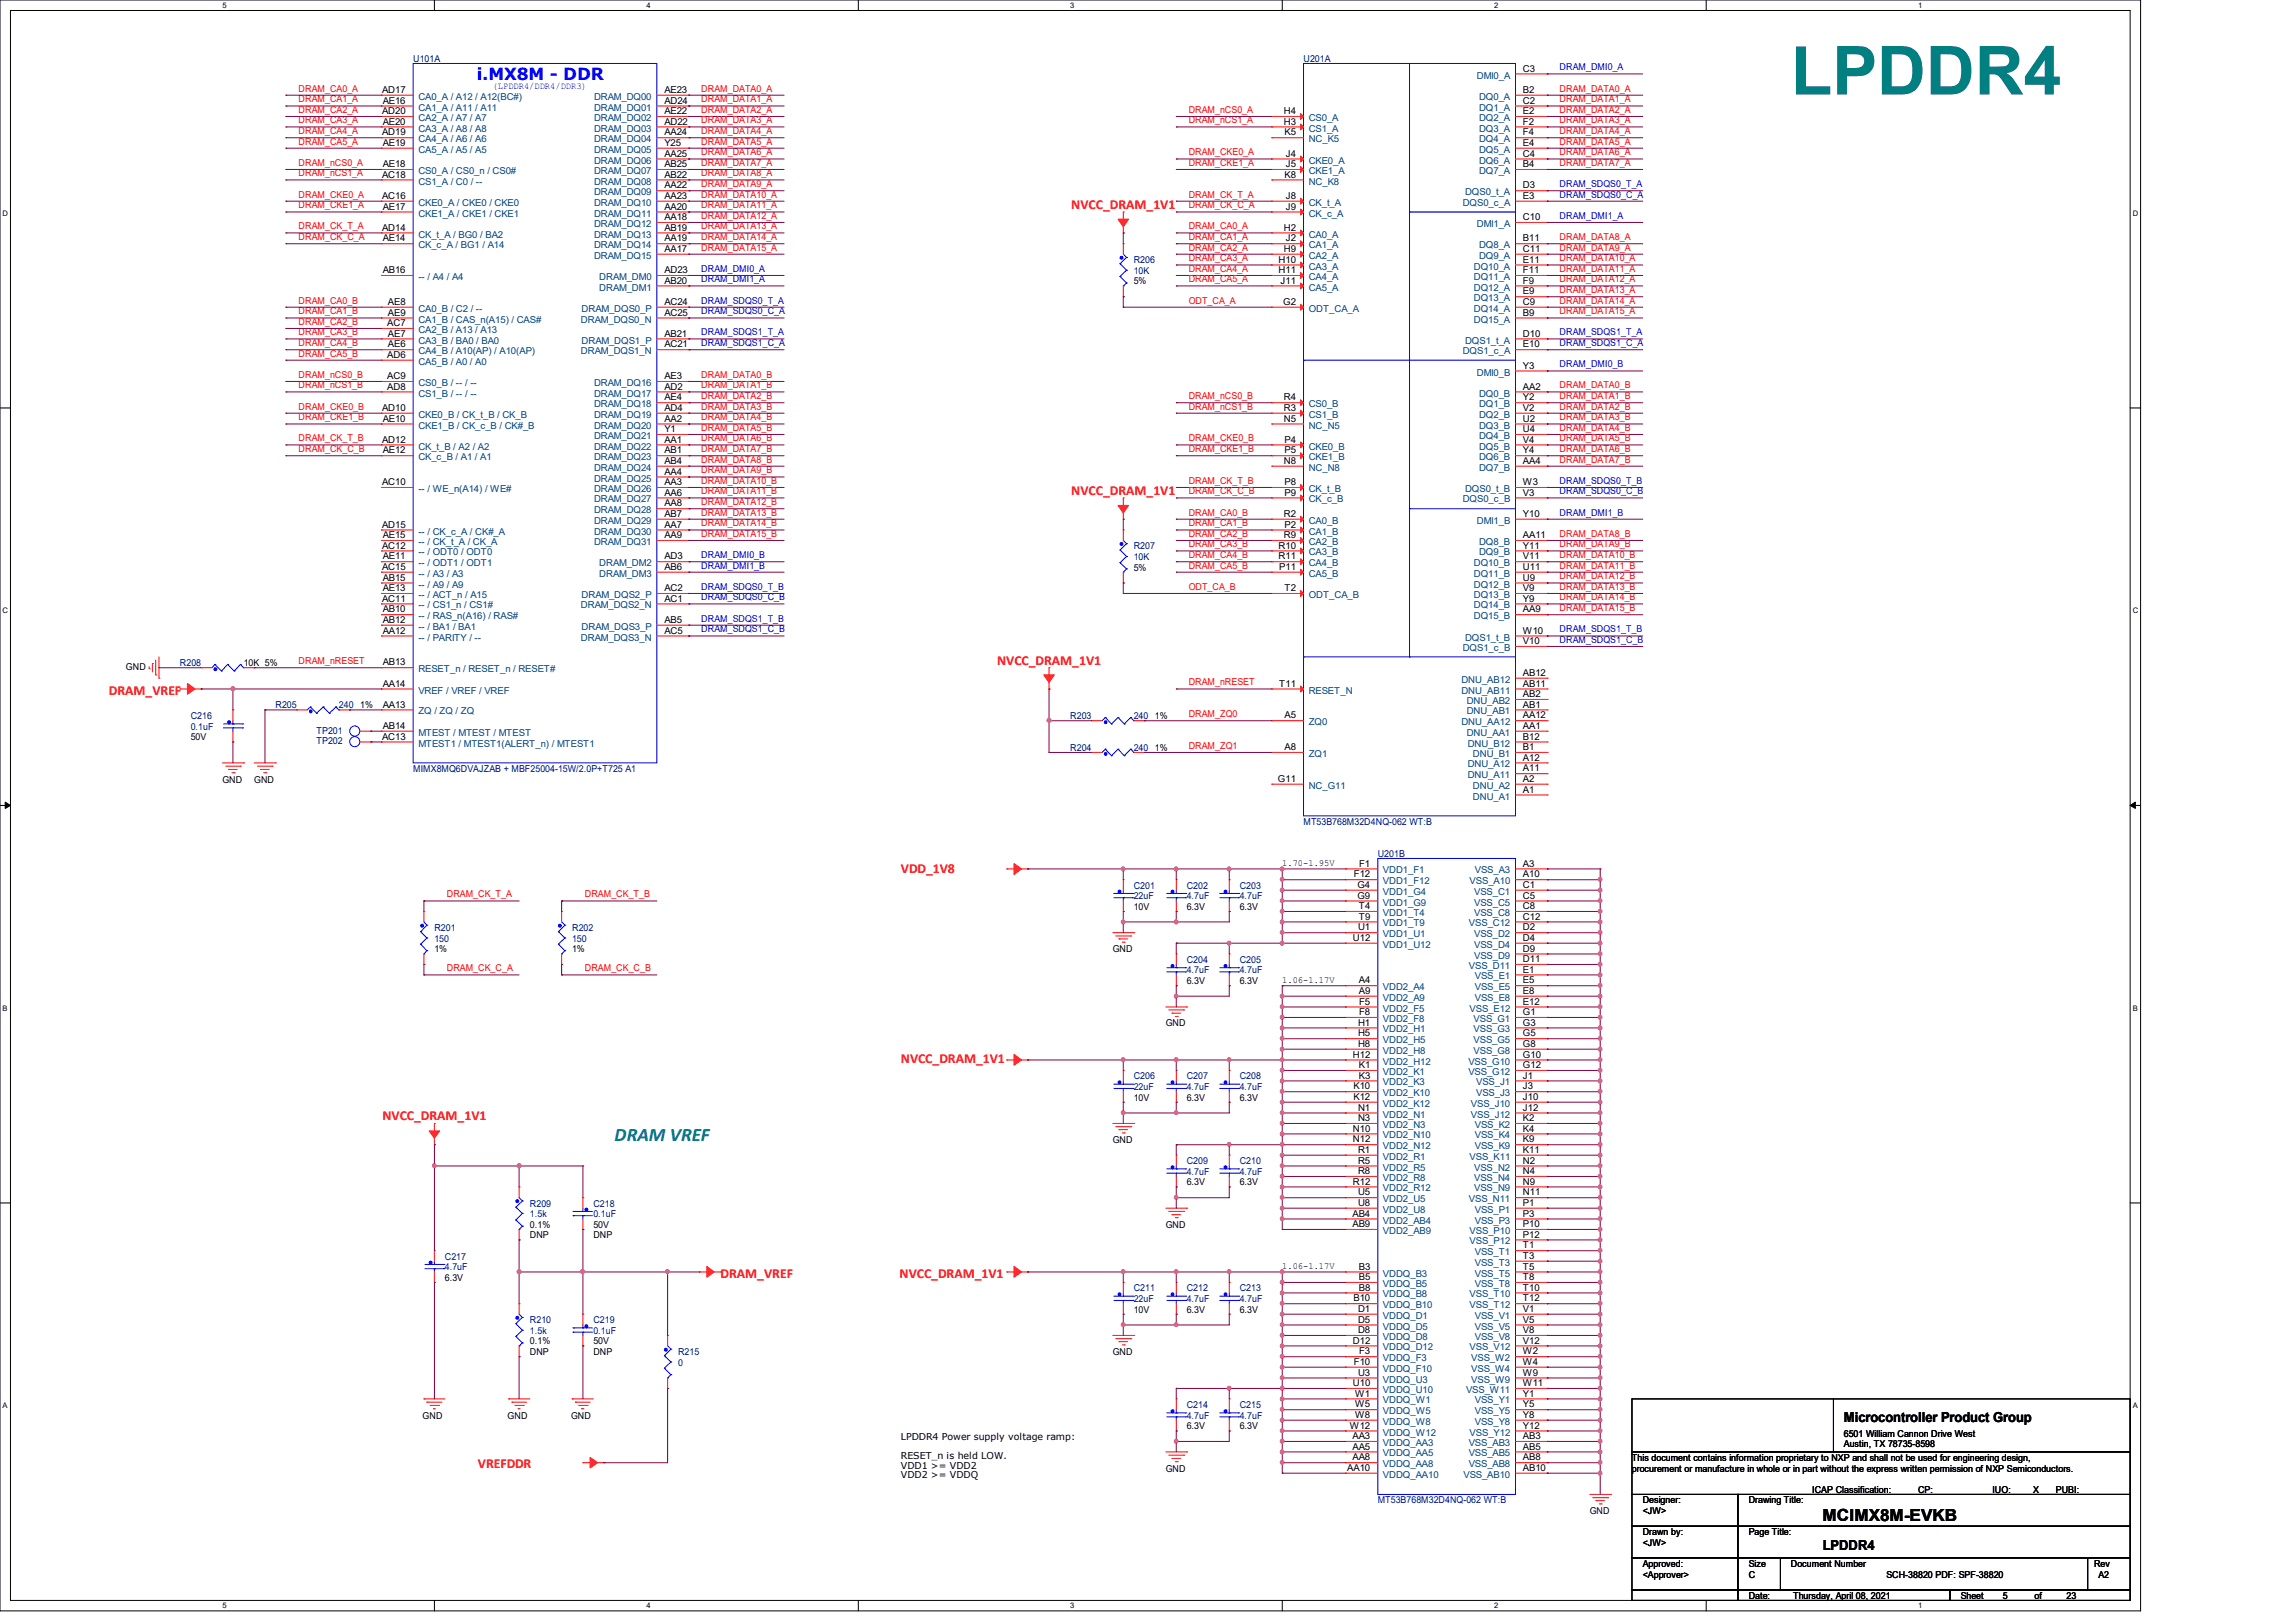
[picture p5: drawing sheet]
<svg xmlns="http://www.w3.org/2000/svg" width="297mm" height="210mm" viewBox="0 0 297 210" stroke-linecap="round" stroke-linejoin="round" font-family="sans-serif">
<defs><g id="words">
<text font-size="8.8" fill="#008080" x="231.8" y="12.2">LPDDR4</text>
<text font-size="2.5" fill="#008080" x="79.5" y="147.7">DRAM VREF</text>
<text font-size="2.2" fill="#00f" x="61.7" y="10.4">i.MX8M - DDR</text>
<text font-size="2.2" x="235.9" y="196.8">MCIMX8M-EVKB</text>
<g font-size="1.8" fill="#f00">
<text x="138.6" y="27.1">NVCC_DRAM_1V1</text>
<text x="138.6" y="64.1">NVCC_DRAM_1V1</text>
<text x="14.1" y="89.9">DRAM_VREF</text>
<text x="129" y="86">NVCC_DRAM_1V1</text>
<text x="116.6" y="113">VDD_1V8</text>
<text x="116.6" y="137.6">NVCC_DRAM_1V1</text>
<text x="49.5" y="145">NVCC_DRAM_1V1</text>
<text x="93.3" y="165.3">DRAM_VREF</text>
<text x="116.4" y="165.3">NVCC_DRAM_1V1</text>
<text x="61.8" y="190">VREFDDR</text>
</g>
<g font-size="1.8">
<text x="238.6" y="184.1">Microcontroller Product Group</text>
<text x="235.9" y="200.5">LPDDR4</text>
</g>
<g font-size="1.2" fill="#f00">
<text x="38.6" y="11.9">DRAM_CA0_A</text>
<text x="90.8" y="11.9">DRAM_DATA0_A</text>
<text x="201.8" y="11.9">DRAM_DATA0_A</text>
<text x="38.6" y="13.3">DRAM_CA1_A</text>
<text x="38.6" y="16">DRAM_CA3_A</text>
<text x="38.6" y="17.4">DRAM_CA4_A</text>
<text x="38.6" y="14.6">DRAM_CA2_A</text>
<text x="90.8" y="13.3">DRAM_DATA1_A</text>
<text x="90.8" y="14.6">DRAM_DATA2_A</text>
<text x="90.8" y="16">DRAM_DATA3_A</text>
<text x="90.8" y="17.4">DRAM_DATA4_A</text>
<text x="153.8" y="16">DRAM_nCS1_A</text>
<text x="153.8" y="14.6">DRAM_nCS0_A</text>
<text x="201.8" y="16">DRAM_DATA3_A</text>
<text x="201.8" y="13.3">DRAM_DATA1_A</text>
<text x="201.8" y="17.4">DRAM_DATA4_A</text>
<text x="201.8" y="14.6">DRAM_DATA2_A</text>
<text x="38.6" y="18.7">DRAM_CA5_A</text>
<text x="38.6" y="22.8">DRAM_nCS1_A</text>
<text x="38.6" y="21.5">DRAM_nCS0_A</text>
<text x="90.8" y="22.8">DRAM_DATA8_A</text>
<text x="90.8" y="21.5">DRAM_DATA7_A</text>
<text x="90.8" y="20.1">DRAM_DATA6_A</text>
<text x="90.8" y="18.7">DRAM_DATA5_A</text>
<text x="153.8" y="20.1">DRAM_CKE0_A</text>
<text x="153.8" y="21.5">DRAM_CKE1_A</text>
<text x="201.8" y="21.5">DRAM_DATA7_A</text>
<text x="201.8" y="20.1">DRAM_DATA6_A</text>
<text x="201.8" y="18.7">DRAM_DATA5_A</text>
<text x="38.6" y="29.7">DRAM_CK_T_A</text>
<text x="38.6" y="25.6">DRAM_CKE0_A</text>
<text x="38.6" y="27">DRAM_CKE1_A</text>
<text x="90.8" y="29.7">DRAM_DATA13_A</text>
<text x="90.8" y="28.3">DRAM_DATA12_A</text>
<text x="90.8" y="27">DRAM_DATA11_A</text>
<text x="90.8" y="25.6">DRAM_DATA10_A</text>
<text x="90.8" y="24.2">DRAM_DATA9_A</text>
<text x="153.8" y="29.7">DRAM_CA0_A</text>
<text x="153.8" y="25.6">DRAM_CK_T_A</text>
<text x="153.8" y="27">DRAM_CK_C_A</text>
<text x="38.6" y="31.1">DRAM_CK_C_A</text>
<text x="90.8" y="32.4">DRAM_DATA15_A</text>
<text x="90.8" y="31.1">DRAM_DATA14_A</text>
<text x="153.8" y="31.1">DRAM_CA1_A</text>
<text x="153.8" y="33.8">DRAM_CA3_A</text>
<text x="153.8" y="35.2">DRAM_CA4_A</text>
<text x="153.8" y="32.4">DRAM_CA2_A</text>
<text x="201.8" y="31.1">DRAM_DATA8_A</text>
<text x="201.8" y="33.8">DRAM_DATA10_A</text>
<text x="201.8" y="32.4">DRAM_DATA9_A</text>
<text x="201.8" y="35.2">DRAM_DATA11_A</text>
<text x="38.6" y="40.7">DRAM_CA1_B</text>
<text x="38.6" y="39.3">DRAM_CA0_B</text>
<text x="153.8" y="36.5">DRAM_CA5_A</text>
<text x="153.8" y="39.3">ODT_CA_A</text>
<text x="201.8" y="37.9">DRAM_DATA13_A</text>
<text x="201.8" y="36.5">DRAM_DATA12_A</text>
<text x="201.8" y="39.3">DRAM_DATA14_A</text>
<text x="201.8" y="40.7">DRAM_DATA15_A</text>
<text x="38.6" y="43.4">DRAM_CA3_B</text>
<text x="38.6" y="46.1">DRAM_CA5_B</text>
<text x="38.6" y="44.8">DRAM_CA4_B</text>
<text x="38.6" y="42">DRAM_CA2_B</text>
<text x="38.6" y="53">DRAM_CKE0_B</text>
<text x="38.6" y="50.2">DRAM_nCS1_B</text>
<text x="38.6" y="48.9">DRAM_nCS0_B</text>
<text x="90.8" y="53">DRAM_DATA3_B</text>
<text x="90.8" y="51.6">DRAM_DATA2_B</text>
<text x="90.8" y="48.9">DRAM_DATA0_B</text>
<text x="90.8" y="50.2">DRAM_DATA1_B</text>
<text x="153.8" y="53">DRAM_nCS1_B</text>
<text x="153.8" y="51.6">DRAM_nCS0_B</text>
<text x="201.8" y="53">DRAM_DATA2_B</text>
<text x="201.8" y="50.2">DRAM_DATA0_B</text>
<text x="201.8" y="51.6">DRAM_DATA1_B</text>
<text x="38.6" y="57.1">DRAM_CK_T_B</text>
<text x="38.6" y="58.5">DRAM_CK_C_B</text>
<text x="38.6" y="54.4">DRAM_CKE1_B</text>
<text x="90.8" y="54.4">DRAM_DATA4_B</text>
<text x="90.8" y="59.9">DRAM_DATA8_B</text>
<text x="90.8" y="58.5">DRAM_DATA7_B</text>
<text x="90.8" y="57.1">DRAM_DATA6_B</text>
<text x="90.8" y="55.8">DRAM_DATA5_B</text>
<text x="153.8" y="57.1">DRAM_CKE0_B</text>
<text x="153.8" y="58.5">DRAM_CKE1_B</text>
<text x="201.8" y="55.8">DRAM_DATA4_B</text>
<text x="201.8" y="54.4">DRAM_DATA3_B</text>
<text x="201.8" y="59.9">DRAM_DATA7_B</text>
<text x="201.8" y="58.5">DRAM_DATA6_B</text>
<text x="201.8" y="57.1">DRAM_DATA5_B</text>
<text x="90.8" y="62.6">DRAM_DATA10_B</text>
<text x="90.8" y="61.3">DRAM_DATA9_B</text>
<text x="90.8" y="65.4">DRAM_DATA12_B</text>
<text x="90.8" y="64">DRAM_DATA11_B</text>
<text x="153.8" y="62.6">DRAM_CK_T_B</text>
<text x="153.8" y="64">DRAM_CK_C_B</text>
<text x="90.8" y="69.5">DRAM_DATA15_B</text>
<text x="90.8" y="68.1">DRAM_DATA14_B</text>
<text x="90.8" y="66.7">DRAM_DATA13_B</text>
<text x="153.8" y="68.1">DRAM_CA1_B</text>
<text x="153.8" y="70.8">DRAM_CA3_B</text>
<text x="153.8" y="69.5">DRAM_CA2_B</text>
<text x="153.8" y="66.7">DRAM_CA0_B</text>
<text x="201.8" y="70.8">DRAM_DATA9_B</text>
<text x="201.8" y="69.5">DRAM_DATA8_B</text>
<text x="153.8" y="76.3">ODT_CA_B</text>
<text x="153.8" y="73.6">DRAM_CA5_B</text>
<text x="153.8" y="72.2">DRAM_CA4_B</text>
<text x="201.8" y="72.2">DRAM_DATA10_B</text>
<text x="201.8" y="77.7">DRAM_DATA14_B</text>
<text x="201.8" y="76.3">DRAM_DATA13_B</text>
<text x="201.8" y="75">DRAM_DATA12_B</text>
<text x="201.8" y="73.6">DRAM_DATA11_B</text>
<text x="201.8" y="79.1">DRAM_DATA15_B</text>
<text x="38.6" y="85.9">DRAM_nRESET</text>
<text x="153.8" y="88.7">DRAM_nRESET</text>
<text x="153.8" y="92.8">DRAM_ZQ0</text>
<text x="153.8" y="96.9">DRAM_ZQ1</text>
<text x="57.8" y="116.1">DRAM_CK_T_A</text>
<text x="75.7" y="116.1">DRAM_CK_T_B</text>
<text x="57.8" y="125.7">DRAM_CK_C_A</text>
<text x="75.7" y="125.7">DRAM_CK_C_B</text>
</g>
<g font-size="1.2" fill="#000080">
<text x="53.5" y="8">U101A</text>
<text x="168.7" y="8">U201A</text>
<text x="146.7" y="34">R206</text>
<text x="146.7" y="35.4">10K</text>
<text x="146.7" y="71.1">R207</text>
<text x="146.7" y="72.4">10K</text>
<text x="23.3" y="86.1">R208</text>
<text x="24.7" y="93">C216</text>
<text x="24.7" y="94.4">0.1uF</text>
<text x="35.6" y="91.7">R205</text>
<text x="41" y="95">TP201</text>
<text x="43.9" y="91.7">240</text>
<text x="138.5" y="93">R203</text>
<text x="146.7" y="93">240</text>
<text x="41" y="96.3">TP202</text>
<text x="53.5" y="99.9">MIMX8MQ6DVAJZAB + MBF25004-15W/2.0P+T725 A1</text>
<text x="138.5" y="97.2">R204</text>
<text x="146.7" y="97.2">240</text>
<text x="168.7" y="106.7">MT53B768M32D4NQ-062 WT:B</text>
<text x="178.3" y="110.9">U201B</text>
<text x="146.7" y="115">C201</text>
<text x="146.7" y="116.3">22uF</text>
<text x="153.6" y="115">C202</text>
<text x="153.6" y="116.3">4.7uF</text>
<text x="160.4" y="115">C203</text>
<text x="160.4" y="116.3">4.7uF</text>
<text x="56.2" y="120.4">R201</text>
<text x="56.2" y="121.8">150</text>
<text x="74" y="120.4">R202</text>
<text x="74" y="121.8">150</text>
<text x="153.6" y="124.6">C204</text>
<text x="153.6" y="125.9">4.7uF</text>
<text x="160.4" y="124.6">C205</text>
<text x="160.4" y="125.9">4.7uF</text>
<text x="146.7" y="139.7">C206</text>
<text x="146.7" y="141">22uF</text>
<text x="153.6" y="139.7">C207</text>
<text x="153.6" y="141">4.7uF</text>
<text x="160.4" y="139.7">C208</text>
<text x="160.4" y="141">4.7uF</text>
<text x="153.6" y="150.6">C209</text>
<text x="153.6" y="152">4.7uF</text>
<text x="160.4" y="150.6">C210</text>
<text x="160.4" y="152">4.7uF</text>
<text x="68.6" y="156.1">R209</text>
<text x="68.6" y="157.5">1.5k</text>
<text x="76.8" y="156.1">C218</text>
<text x="76.8" y="157.5">0.1uF</text>
<text x="57.6" y="163">C217</text>
<text x="57.6" y="164.3">4.7uF</text>
<text x="146.7" y="167.1">C211</text>
<text x="153.6" y="167.1">C212</text>
<text x="160.4" y="167.1">C213</text>
<text x="68.6" y="171.2">R210</text>
<text x="68.6" y="172.6">1.5k</text>
<text x="76.8" y="171.2">C219</text>
<text x="76.8" y="172.6">0.1uF</text>
<text x="146.7" y="168.4">22uF</text>
<text x="153.6" y="168.4">4.7uF</text>
<text x="160.4" y="168.4">4.7uF</text>
<text x="87.8" y="175.3">R215</text>
<text x="87.8" y="176.7">0</text>
<text x="153.6" y="182.2">C214</text>
<text x="153.6" y="183.6">4.7uF</text>
<text x="160.4" y="182.2">C215</text>
<text x="160.4" y="183.6">4.7uF</text>
<text x="178.3" y="194.5">MT53B768M32D4NQ-062 WT:B</text>
</g>
<g font-size="1.2" fill="#00f">
<text x="63.8" y="11.6">(LPDDR4/DDR4/DDR3)</text>
<text x="201.8" y="9.1">DRAM_DMI0_A</text>
<text x="201.8" y="28.3">DRAM_DMI1_A</text>
<text x="201.8" y="25.6">DRAM_SDQS0_C_A</text>
<text x="201.8" y="24.2">DRAM_SDQS0_T_A</text>
<text x="90.8" y="35.2">DRAM_DMI0_A</text>
<text x="90.8" y="36.5">DRAM_DMI1_A</text>
<text x="90.8" y="40.7">DRAM_SDQS0_C_A</text>
<text x="90.8" y="39.3">DRAM_SDQS0_T_A</text>
<text x="90.8" y="44.8">DRAM_SDQS1_C_A</text>
<text x="90.8" y="43.4">DRAM_SDQS1_T_A</text>
<text x="201.8" y="44.8">DRAM_SDQS1_C_A</text>
<text x="201.8" y="43.4">DRAM_SDQS1_T_A</text>
<text x="201.8" y="47.5">DRAM_DMI0_B</text>
<text x="201.8" y="62.6">DRAM_SDQS0_T_B</text>
<text x="201.8" y="64">DRAM_SDQS0_C_B</text>
<text x="201.8" y="66.7">DRAM_DMI1_B</text>
<text x="90.8" y="73.6">DRAM_DMI1_B</text>
<text x="90.8" y="72.2">DRAM_DMI0_B</text>
<text x="90.8" y="76.3">DRAM_SDQS0_T_B</text>
<text x="90.8" y="77.7">DRAM_SDQS0_C_B</text>
<text x="90.8" y="80.4">DRAM_SDQS1_T_B</text>
<text x="90.8" y="81.8">DRAM_SDQS1_C_B</text>
<text x="201.8" y="83.2">DRAM_SDQS1_C_B</text>
<text x="201.8" y="81.8">DRAM_SDQS1_T_B</text>
</g>
<g font-size="1.2" fill="#004080">
<text x="191.1" y="10.2">DMI0_A</text>
<text x="54.1" y="17">CA3_A / A8 / A8</text>
<text x="54.1" y="14.3">CA1_A / A11 / A11</text>
<text x="54.1" y="15.7">CA2_A / A7 / A7</text>
<text x="54.1" y="12.9">CA0_A / A12 / A12(BC#)</text>
<text x="76.9" y="12.9">DRAM_DQ00</text>
<text x="76.9" y="15.7">DRAM_DQ02</text>
<text x="76.9" y="14.3">DRAM_DQ01</text>
<text x="76.9" y="17">DRAM_DQ03</text>
<text x="169.4" y="15.7">CS0_A</text>
<text x="169.4" y="17">CS1_A</text>
<text x="191.4" y="12.9">DQ0_A</text>
<text x="191.4" y="14.3">DQ1_A</text>
<text x="191.4" y="15.7">DQ2_A</text>
<text x="191.4" y="17">DQ3_A</text>
<text x="54.1" y="19.8">CA5_A / A5 / A5</text>
<text x="54.1" y="22.5">CS0_A / CS0_n / CS0#</text>
<text x="54.1" y="18.4">CA4_A / A6 / A6</text>
<text x="54.1" y="23.9">CS1_A / C0 / --</text>
<text x="76.9" y="19.8">DRAM_DQ05</text>
<text x="76.9" y="22.5">DRAM_DQ07</text>
<text x="76.9" y="23.9">DRAM_DQ08</text>
<text x="76.9" y="21.2">DRAM_DQ06</text>
<text x="76.9" y="18.4">DRAM_DQ04</text>
<text x="169.4" y="21.2">CKE0_A</text>
<text x="169.4" y="22.5">CKE1_A</text>
<text x="169.4" y="18.4">NC_K5</text>
<text x="169.4" y="23.9">NC_K8</text>
<text x="191.4" y="18.4">DQ4_A</text>
<text x="191.4" y="19.8">DQ5_A</text>
<text x="191.4" y="21.2">DQ6_A</text>
<text x="191.4" y="22.5">DQ7_A</text>
<text x="54.1" y="28">CKE1_A / CKE1 / CKE1</text>
<text x="54.1" y="26.6">CKE0_A / CKE0 / CKE0</text>
<text x="76.9" y="26.6">DRAM_DQ10</text>
<text x="76.9" y="25.3">DRAM_DQ09</text>
<text x="76.9" y="28">DRAM_DQ11</text>
<text x="76.9" y="29.4">DRAM_DQ12</text>
<text x="169.4" y="28">CK_c_A</text>
<text x="169.4" y="26.6">CK_t_A</text>
<text x="189.3" y="26.6">DQS0_c_A</text>
<text x="189.6" y="25.3">DQS0_t_A</text>
<text x="191.1" y="29.4">DMI1_A</text>
<text x="54.1" y="32.1">CK_c_A / BG1 / A14</text>
<text x="54.1" y="30.7">CK_t_A / BG0 / BA2</text>
<text x="76.9" y="30.7">DRAM_DQ13</text>
<text x="76.9" y="32.1">DRAM_DQ14</text>
<text x="76.9" y="33.5">DRAM_DQ15</text>
<text x="169.4" y="30.7">CA0_A</text>
<text x="169.4" y="32.1">CA1_A</text>
<text x="169.4" y="33.5">CA2_A</text>
<text x="169.4" y="34.9">CA3_A</text>
<text x="190.7" y="34.9">DQ10_A</text>
<text x="191.4" y="32.1">DQ8_A</text>
<text x="191.4" y="33.5">DQ9_A</text>
<text x="54.1" y="41.7">CA1_B / CAS_n(A15) / CAS#</text>
<text x="54.1" y="40.3">CA0_B / C2 / --</text>
<text x="54.1" y="36.2">-- / A4 / A4</text>
<text x="75.2" y="41.7">DRAM_DQS0_N</text>
<text x="75.3" y="40.3">DRAM_DQS0_P</text>
<text x="77.6" y="36.2">DRAM_DM0</text>
<text x="77.6" y="37.6">DRAM_DM1</text>
<text x="169.4" y="36.2">CA4_A</text>
<text x="169.4" y="37.6">CA5_A</text>
<text x="169.4" y="40.3">ODT_CA_A</text>
<text x="190.7" y="36.2">DQ11_A</text>
<text x="190.7" y="37.6">DQ12_A</text>
<text x="190.7" y="39">DQ13_A</text>
<text x="190.7" y="40.3">DQ14_A</text>
<text x="190.7" y="41.7">DQ15_A</text>
<text x="54.1" y="44.4">CA3_B / BA0 / BA0</text>
<text x="54.1" y="45.8">CA4_B / A10(AP) / A10(AP)</text>
<text x="54.1" y="47.2">CA5_B / A0 / A0</text>
<text x="54.1" y="43.1">CA2_B / A13 / A13</text>
<text x="75.2" y="45.8">DRAM_DQS1_N</text>
<text x="75.3" y="44.4">DRAM_DQS1_P</text>
<text x="189.3" y="45.8">DQS1_c_A</text>
<text x="189.6" y="44.4">DQS1_t_A</text>
<text x="54.1" y="51.3">CS1_B / -- / --</text>
<text x="54.1" y="50">CS0_B / -- / --</text>
<text x="76.9" y="52.7">DRAM_DQ18</text>
<text x="76.9" y="50">DRAM_DQ16</text>
<text x="76.9" y="51.3">DRAM_DQ17</text>
<text x="169.4" y="52.7">CS0_B</text>
<text x="191.1" y="48.6">DMI0_B</text>
<text x="191.4" y="51.3">DQ0_B</text>
<text x="191.4" y="52.7">DQ1_B</text>
<text x="54.1" y="59.6">CK_c_B / A1 / A1</text>
<text x="54.1" y="55.5">CKE1_B / CK_c_B / CK#_B</text>
<text x="54.1" y="58.2">CK_t_B / A2 / A2</text>
<text x="54.1" y="54.1">CKE0_B / CK_t_B / CK_B</text>
<text x="76.9" y="56.8">DRAM_DQ21</text>
<text x="76.9" y="54.1">DRAM_DQ19</text>
<text x="76.9" y="59.6">DRAM_DQ23</text>
<text x="76.9" y="55.5">DRAM_DQ20</text>
<text x="76.9" y="58.2">DRAM_DQ22</text>
<text x="169.4" y="58.2">CKE0_B</text>
<text x="169.4" y="59.6">CKE1_B</text>
<text x="169.4" y="54.1">CS1_B</text>
<text x="169.4" y="55.5">NC_N5</text>
<text x="191.4" y="54.1">DQ2_B</text>
<text x="191.4" y="55.5">DQ3_B</text>
<text x="191.4" y="56.8">DQ4_B</text>
<text x="191.4" y="58.2">DQ5_B</text>
<text x="191.4" y="59.6">DQ6_B</text>
<text x="54.1" y="63.7">-- / WE_n(A14) / WE#</text>
<text x="76.9" y="60.9">DRAM_DQ24</text>
<text x="76.9" y="65">DRAM_DQ27</text>
<text x="76.9" y="62.3">DRAM_DQ25</text>
<text x="76.9" y="63.7">DRAM_DQ26</text>
<text x="169.4" y="65">CK_c_B</text>
<text x="169.4" y="63.7">CK_t_B</text>
<text x="169.4" y="60.9">NC_N8</text>
<text x="189.3" y="65">DQS0_c_B</text>
<text x="189.6" y="63.7">DQS0_t_B</text>
<text x="191.4" y="60.9">DQ7_B</text>
<text x="54.1" y="71.9">-- / ODT0 / ODT0</text>
<text x="54.1" y="69.2">-- / CK_c_A / CK#_A</text>
<text x="54.1" y="70.5">-- / CK_t_A / CK_A</text>
<text x="76.9" y="67.8">DRAM_DQ29</text>
<text x="76.9" y="70.5">DRAM_DQ31</text>
<text x="76.9" y="66.4">DRAM_DQ28</text>
<text x="76.9" y="69.2">DRAM_DQ30</text>
<text x="169.4" y="67.8">CA0_B</text>
<text x="169.4" y="69.2">CA1_B</text>
<text x="169.4" y="70.5">CA2_B</text>
<text x="169.4" y="71.9">CA3_B</text>
<text x="191.1" y="67.8">DMI1_B</text>
<text x="191.4" y="70.5">DQ8_B</text>
<text x="191.4" y="71.9">DQ9_B</text>
<text x="54.1" y="76">-- / A9 / A9</text>
<text x="54.1" y="74.6">-- / A3 / A3</text>
<text x="54.1" y="73.3">-- / ODT1 / ODT1</text>
<text x="54.1" y="77.4">-- / ACT_n / A15</text>
<text x="75.3" y="77.4">DRAM_DQS2_P</text>
<text x="77.6" y="73.3">DRAM_DM2</text>
<text x="77.6" y="74.6">DRAM_DM3</text>
<text x="169.4" y="73.3">CA4_B</text>
<text x="169.4" y="74.6">CA5_B</text>
<text x="169.4" y="77.4">ODT_CA_B</text>
<text x="190.7" y="73.3">DQ10_B</text>
<text x="190.7" y="74.6">DQ11_B</text>
<text x="190.7" y="76">DQ12_B</text>
<text x="190.7" y="77.4">DQ13_B</text>
<text x="54.1" y="82.9">-- / PARITY / --</text>
<text x="54.1" y="80.1">-- / RAS_n(A16) / RAS#</text>
<text x="54.1" y="81.5">-- / BA1 / BA1</text>
<text x="54.1" y="78.7">-- / CS1_n / CS1#</text>
<text x="75.2" y="82.9">DRAM_DQS3_N</text>
<text x="75.2" y="78.7">DRAM_DQS2_N</text>
<text x="75.3" y="81.5">DRAM_DQS3_P</text>
<text x="189.6" y="82.9">DQS1_t_B</text>
<text x="190.7" y="78.7">DQ14_B</text>
<text x="190.7" y="80.1">DQ15_B</text>
<text x="54.1" y="87">RESET_n / RESET_n / RESET#</text>
<text x="54.1" y="89.7">VREF / VREF / VREF</text>
<text x="169.4" y="89.7">RESET_N</text>
<text x="189.1" y="89.7">DNU_AB11</text>
<text x="189.1" y="88.3">DNU_AB12</text>
<text x="189.3" y="84.2">DQS1_c_B</text>
<text x="54.1" y="95.2">MTEST / MTEST / MTEST</text>
<text x="54.1" y="92.5">ZQ / ZQ / ZQ</text>
<text x="169.4" y="93.9">ZQ0</text>
<text x="189.1" y="93.9">DNU_AA12</text>
<text x="189.8" y="95.2">DNU_AA1</text>
<text x="189.8" y="92.5">DNU_AB1</text>
<text x="189.8" y="91.1">DNU_AB2</text>
<text x="54.1" y="96.6">MTEST1 / MTEST1(ALERT_n) / MTEST1</text>
<text x="169.4" y="98">ZQ1</text>
<text x="189.9" y="100.7">DNU_A11</text>
<text x="189.9" y="99.3">DNU_A12</text>
<text x="189.9" y="96.6">DNU_B12</text>
<text x="190.6" y="98">DNU_B1</text>
<text x="169.4" y="102.1">NC_G11</text>
<text x="190.6" y="103.5">DNU_A1</text>
<text x="190.6" y="102.1">DNU_A2</text>
<text x="179" y="113">VDD1_F1</text>
<text x="190.9" y="113">VSS_A3</text>
<text x="179" y="114.4">VDD1_F12</text>
<text x="179" y="115.8">VDD1_G4</text>
<text x="179" y="117.2">VDD1_G9</text>
<text x="179" y="118.5">VDD1_T4</text>
<text x="179" y="119.9">VDD1_T9</text>
<text x="190.1" y="119.9">VSS_C12</text>
<text x="190.2" y="114.4">VSS_A10</text>
<text x="190.8" y="118.5">VSS_C8</text>
<text x="190.8" y="117.2">VSS_C5</text>
<text x="190.8" y="115.8">VSS_C1</text>
<text x="179" y="121.3">VDD1_U1</text>
<text x="179" y="122.6">VDD1_U12</text>
<text x="190.1" y="125.4">VSS_D11</text>
<text x="190.8" y="124">VSS_D9</text>
<text x="190.8" y="122.6">VSS_D4</text>
<text x="190.8" y="121.3">VSS_D2</text>
<text x="179" y="128.1">VDD2_A4</text>
<text x="179" y="129.5">VDD2_A9</text>
<text x="179" y="130.9">VDD2_F5</text>
<text x="190.2" y="130.9">VSS_E12</text>
<text x="190.9" y="129.5">VSS_E8</text>
<text x="190.9" y="128.1">VSS_E5</text>
<text x="190.9" y="126.7">VSS_E1</text>
<text x="179" y="132.2">VDD2_F8</text>
<text x="179" y="133.6">VDD2_H1</text>
<text x="179" y="135">VDD2_H5</text>
<text x="179" y="136.4">VDD2_H8</text>
<text x="179" y="137.8">VDD2_H12</text>
<text x="190" y="137.8">VSS_G10</text>
<text x="190.7" y="136.4">VSS_G8</text>
<text x="190.7" y="135">VSS_G5</text>
<text x="190.7" y="133.6">VSS_G3</text>
<text x="190.7" y="132.2">VSS_G1</text>
<text x="179" y="139.1">VDD2_K1</text>
<text x="179" y="140.5">VDD2_K3</text>
<text x="179" y="141.9">VDD2_K10</text>
<text x="179" y="143.2">VDD2_K12</text>
<text x="190" y="139.1">VSS_G12</text>
<text x="190.4" y="143.2">VSS_J10</text>
<text x="191" y="141.9">VSS_J3</text>
<text x="191" y="140.5">VSS_J1</text>
<text x="179" y="144.6">VDD2_N1</text>
<text x="179" y="146">VDD2_N3</text>
<text x="179" y="147.3">VDD2_N10</text>
<text x="179" y="148.7">VDD2_N12</text>
<text x="190.4" y="144.6">VSS_J12</text>
<text x="190.9" y="148.7">VSS_K9</text>
<text x="190.9" y="147.3">VSS_K4</text>
<text x="190.9" y="146">VSS_K2</text>
<text x="179" y="152.8">VDD2_R8</text>
<text x="179" y="150.1">VDD2_R1</text>
<text x="179" y="151.5">VDD2_R5</text>
<text x="179" y="155.6">VDD2_U5</text>
<text x="179" y="154.2">VDD2_R12</text>
<text x="190.1" y="155.6">VSS_N11</text>
<text x="190.2" y="150.1">VSS_K11</text>
<text x="190.8" y="154.2">VSS_N9</text>
<text x="190.8" y="152.8">VSS_N4</text>
<text x="190.8" y="151.5">VSS_N2</text>
<text x="179" y="158.3">VDD2_AB4</text>
<text x="179" y="159.7">VDD2_AB9</text>
<text x="179" y="156.9">VDD2_U8</text>
<text x="190.2" y="161">VSS_P12</text>
<text x="190.2" y="159.7">VSS_P10</text>
<text x="190.9" y="158.3">VSS_P3</text>
<text x="190.9" y="156.9">VSS_P1</text>
<text x="179" y="165.2">VDDQ_B3</text>
<text x="179" y="166.5">VDDQ_B5</text>
<text x="179" y="167.9">VDDQ_B8</text>
<text x="190.2" y="167.9">VSS_T10</text>
<text x="190.9" y="166.5">VSS_T8</text>
<text x="190.9" y="165.2">VSS_T5</text>
<text x="190.9" y="163.8">VSS_T3</text>
<text x="190.9" y="162.4">VSS_T1</text>
<text x="179" y="169.3">VDDQ_B10</text>
<text x="179" y="170.6">VDDQ_D1</text>
<text x="179" y="172">VDDQ_D5</text>
<text x="179" y="173.4">VDDQ_D8</text>
<text x="190.2" y="169.3">VSS_T12</text>
<text x="190.9" y="173.4">VSS_V8</text>
<text x="190.9" y="172">VSS_V5</text>
<text x="190.9" y="170.6">VSS_V1</text>
<text x="179" y="174.7">VDDQ_D12</text>
<text x="179" y="176.1">VDDQ_F3</text>
<text x="179" y="177.5">VDDQ_F10</text>
<text x="179" y="178.9">VDDQ_U3</text>
<text x="190.2" y="174.7">VSS_V12</text>
<text x="190.4" y="178.9">VSS_W9</text>
<text x="190.4" y="177.5">VSS_W4</text>
<text x="190.4" y="176.1">VSS_W2</text>
<text x="179" y="180.3">VDDQ_U10</text>
<text x="179" y="181.6">VDDQ_W1</text>
<text x="179" y="183">VDDQ_W5</text>
<text x="179" y="184.4">VDDQ_W8</text>
<text x="179" y="185.8">VDDQ_W12</text>
<text x="189.7" y="180.3">VSS_W11</text>
<text x="190.2" y="185.8">VSS_Y12</text>
<text x="190.9" y="184.4">VSS_Y8</text>
<text x="190.9" y="183">VSS_Y5</text>
<text x="190.9" y="181.6">VSS_Y1</text>
<text x="179" y="187.1">VDDQ_AA3</text>
<text x="179" y="188.5">VDDQ_AA5</text>
<text x="179" y="189.9">VDDQ_AA8</text>
<text x="179" y="191.2">VDDQ_AA10</text>
<text x="189.4" y="191.2">VSS_AB10</text>
<text x="190.1" y="189.9">VSS_AB8</text>
<text x="190.1" y="188.5">VSS_AB5</text>
<text x="190.1" y="187.1">VSS_AB3</text>
</g>
<g font-size="1.2">
<text x="197.1" y="9.3">C3</text>
<text x="49.4" y="14.8">AD20</text>
<text x="49.4" y="17.5">AD19</text>
<text x="49.4" y="12">AD17</text>
<text x="49.5" y="16.1">AE20</text>
<text x="49.5" y="13.4">AE16</text>
<text x="86" y="12">AE23</text>
<text x="86" y="14.8">AE22</text>
<text x="86" y="13.4">AD24</text>
<text x="86" y="16.1">AD22</text>
<text x="86" y="17.5">AA24</text>
<text x="166.2" y="14.8">H4</text>
<text x="166.2" y="16.1">H3</text>
<text x="166.2" y="17.5">K5</text>
<text x="197.1" y="12">B2</text>
<text x="197.1" y="13.4">C2</text>
<text x="197.1" y="14.8">E2</text>
<text x="197.1" y="16.1">F2</text>
<text x="197.1" y="17.5">F4</text>
<text x="49.4" y="23">AC18</text>
<text x="49.5" y="18.9">AE19</text>
<text x="49.5" y="21.6">AE18</text>
<text x="86" y="18.9">Y25</text>
<text x="86" y="21.6">AB25</text>
<text x="86" y="23">AB22</text>
<text x="86" y="20.3">AA25</text>
<text x="166.2" y="23">K8</text>
<text x="166.4" y="20.3">J4</text>
<text x="166.4" y="21.6">J5</text>
<text x="197.1" y="18.9">E4</text>
<text x="197.1" y="20.3">C4</text>
<text x="197.1" y="21.6">B4</text>
<text x="49.4" y="29.8">AD14</text>
<text x="49.4" y="25.7">AC16</text>
<text x="49.5" y="27.1">AE17</text>
<text x="86" y="29.8">AB19</text>
<text x="86" y="25.7">AA23</text>
<text x="86" y="24.4">AA22</text>
<text x="86" y="27.1">AA20</text>
<text x="86" y="28.5">AA18</text>
<text x="166.2" y="29.8">H2</text>
<text x="166.4" y="27.1">J9</text>
<text x="166.4" y="25.7">J8</text>
<text x="197.1" y="28.5">C10</text>
<text x="197.1" y="25.7">E3</text>
<text x="197.1" y="24.4">D3</text>
<text x="49.5" y="31.2">AE14</text>
<text x="49.5" y="35.3">AB16</text>
<text x="86" y="35.3">AD23</text>
<text x="86" y="31.2">AA19</text>
<text x="86" y="32.6">AA17</text>
<text x="165.5" y="34">H10</text>
<text x="165.5" y="35.3">H11</text>
<text x="166.2" y="32.6">H9</text>
<text x="166.4" y="31.2">J2</text>
<text x="197.1" y="31.2">B11</text>
<text x="197.1" y="32.6">C11</text>
<text x="197.1" y="34">E11</text>
<text x="197.1" y="35.3">F11</text>
<text x="50.2" y="40.9">AE9</text>
<text x="50.2" y="39.5">AE8</text>
<text x="86" y="40.9">AC25</text>
<text x="86" y="39.5">AC24</text>
<text x="86" y="36.7">AB20</text>
<text x="146.7" y="36.8">5%</text>
<text x="165.7" y="36.7">J11</text>
<text x="166.1" y="39.5">G2</text>
<text x="197.1" y="36.7">F9</text>
<text x="197.1" y="38.1">E9</text>
<text x="197.1" y="39.5">C9</text>
<text x="197.1" y="40.9">B9</text>
<text x="50.1" y="46.3">AD6</text>
<text x="50.1" y="42.2">AC7</text>
<text x="50.2" y="43.6">AE7</text>
<text x="50.2" y="45">AE6</text>
<text x="86" y="45">AC21</text>
<text x="86" y="43.6">AB21</text>
<text x="197.1" y="47.7">Y3</text>
<text x="197.1" y="45">E10</text>
<text x="197.1" y="43.6">D10</text>
<text x="49.4" y="53.2">AD10</text>
<text x="50.1" y="50.4">AD8</text>
<text x="50.1" y="49.1">AC9</text>
<text x="86" y="51.8">AE4</text>
<text x="86" y="49.1">AE3</text>
<text x="86" y="53.2">AD4</text>
<text x="86" y="50.4">AD2</text>
<text x="166.2" y="51.8">R4</text>
<text x="166.2" y="53.2">R3</text>
<text x="197.1" y="50.4">AA2</text>
<text x="197.1" y="51.8">Y2</text>
<text x="197.1" y="53.2">V2</text>
<text x="49.4" y="57.3">AD12</text>
<text x="49.5" y="58.7">AE12</text>
<text x="49.5" y="54.6">AE10</text>
<text x="86" y="55.9">Y1</text>
<text x="86" y="58.7">AB1</text>
<text x="86" y="54.6">AA2</text>
<text x="86" y="57.3">AA1</text>
<text x="166.2" y="54.6">N5</text>
<text x="166.2" y="57.3">P4</text>
<text x="166.2" y="58.7">P5</text>
<text x="197.1" y="54.6">U2</text>
<text x="197.1" y="55.9">U4</text>
<text x="197.1" y="57.3">V4</text>
<text x="197.1" y="58.7">Y4</text>
<text x="49.4" y="62.8">AC10</text>
<text x="86" y="60">AB4</text>
<text x="86" y="65.5">AA8</text>
<text x="86" y="64.1">AA6</text>
<text x="86" y="61.4">AA4</text>
<text x="86" y="62.8">AA3</text>
<text x="166.2" y="60">N8</text>
<text x="166.2" y="64.1">P9</text>
<text x="166.2" y="62.8">P8</text>
<text x="197.1" y="60">AA4</text>
<text x="197.1" y="64.1">V3</text>
<text x="197.1" y="62.8">W3</text>
<text x="49.4" y="71">AC12</text>
<text x="49.4" y="68.3">AD15</text>
<text x="49.5" y="69.6">AE15</text>
<text x="86" y="66.9">AB7</text>
<text x="86" y="69.6">AA9</text>
<text x="86" y="68.3">AA7</text>
<text x="165.5" y="71">R10</text>
<text x="166.2" y="66.9">R2</text>
<text x="166.2" y="69.6">R9</text>
<text x="166.2" y="68.3">P2</text>
<text x="197.1" y="66.9">Y10</text>
<text x="197.1" y="69.6">AA11</text>
<text x="197.1" y="71">Y11</text>
<text x="49.4" y="77.9">AC11</text>
<text x="49.4" y="73.7">AC15</text>
<text x="49.5" y="75.1">AB15</text>
<text x="49.5" y="72.4">AE11</text>
<text x="49.5" y="76.5">AE13</text>
<text x="86" y="72.4">AD3</text>
<text x="86" y="76.5">AC2</text>
<text x="86" y="77.9">AC1</text>
<text x="86" y="73.7">AB6</text>
<text x="146.7" y="73.8">5%</text>
<text x="165.5" y="72.4">R11</text>
<text x="165.6" y="73.7">P11</text>
<text x="166.2" y="76.5">T2</text>
<text x="197.1" y="72.4">V11</text>
<text x="197.1" y="73.7">U11</text>
<text x="197.1" y="75.1">U9</text>
<text x="197.1" y="76.5">V9</text>
<text x="197.1" y="77.9">Y9</text>
<text x="49.5" y="82">AA12</text>
<text x="49.5" y="79.2">AB10</text>
<text x="49.5" y="80.6">AB12</text>
<text x="86" y="82">AC5</text>
<text x="86" y="80.6">AB5</text>
<text x="197.1" y="79.2">AA9</text>
<text x="197.1" y="83.4">V10</text>
<text x="197.1" y="82">W10</text>
<text x="16.3" y="86.7">GND</text>
<text x="31.5" y="86.1">10K 5%</text>
<text x="49.5" y="86.1">AB13</text>
<text x="49.5" y="88.9">AA14</text>
<text x="165.6" y="88.9">T11</text>
<text x="197.1" y="88.9">AB11</text>
<text x="197.1" y="87.5">AB12</text>
<text x="24.7" y="95.8">50V</text>
<text x="46.6" y="91.7">1%</text>
<text x="49.4" y="95.7">AC13</text>
<text x="49.5" y="94.3">AB14</text>
<text x="49.5" y="91.6">AA13</text>
<text x="149.5" y="93">1%</text>
<text x="166.2" y="93">A5</text>
<text x="197.1" y="95.7">B12</text>
<text x="197.1" y="94.3">AA1</text>
<text x="197.1" y="93">AA12</text>
<text x="197.1" y="91.6">AB1</text>
<text x="197.1" y="90.2">AB2</text>
<text x="28.8" y="101.3">GND</text>
<text x="32.9" y="101.3">GND</text>
<text x="149.5" y="97.2">1%</text>
<text x="165.4" y="101.2">G11</text>
<text x="166.2" y="97.1">A8</text>
<text x="197.1" y="101.2">A2</text>
<text x="197.1" y="99.8">A11</text>
<text x="197.1" y="98.4">A12</text>
<text x="197.1" y="97.1">B1</text>
<text x="197.1" y="102.6">A1</text>
<text x="166" y="112.1">1.70-1.95V</text>
<text x="175.2" y="113.5">F12</text>
<text x="175.9" y="112.1">F1</text>
<text x="197.1" y="113.5">A10</text>
<text x="197.1" y="112.1">A3</text>
<text x="146.7" y="117.7">10V</text>
<text x="153.6" y="117.7">6.3V</text>
<text x="160.4" y="117.7">6.3V</text>
<text x="175.7" y="114.9">G4</text>
<text x="175.7" y="116.3">G9</text>
<text x="175.8" y="117.6">T4</text>
<text x="175.8" y="119">T9</text>
<text x="197.1" y="119">C12</text>
<text x="197.1" y="117.6">C8</text>
<text x="197.1" y="116.3">C5</text>
<text x="197.1" y="114.9">C1</text>
<text x="56.2" y="123.2">1%</text>
<text x="74" y="123.2">1%</text>
<text x="144" y="123.2">GND</text>
<text x="175.1" y="121.7">U12</text>
<text x="175.8" y="120.4">U1</text>
<text x="197.1" y="125.9">E1</text>
<text x="197.1" y="124.5">D11</text>
<text x="197.1" y="123.1">D9</text>
<text x="197.1" y="121.7">D4</text>
<text x="197.1" y="120.4">D2</text>
<text x="153.6" y="127.3">6.3V</text>
<text x="160.4" y="127.3">6.3V</text>
<text x="166" y="127.2">1.06-1.17V</text>
<text x="175.8" y="127.3">A4</text>
<text x="175.8" y="128.6">A9</text>
<text x="175.9" y="130">F5</text>
<text x="175.9" y="131.4">F8</text>
<text x="197.1" y="131.4">G1</text>
<text x="197.1" y="130">E12</text>
<text x="197.1" y="128.6">E8</text>
<text x="197.1" y="127.3">E5</text>
<text x="150.9" y="132.8">GND</text>
<text x="175.1" y="136.9">H12</text>
<text x="175.8" y="132.7">H1</text>
<text x="175.8" y="134.1">H5</text>
<text x="175.8" y="135.5">H8</text>
<text x="197.1" y="136.9">G10</text>
<text x="197.1" y="135.5">G8</text>
<text x="197.1" y="134.1">G5</text>
<text x="197.1" y="132.7">G3</text>
<text x="146.7" y="142.4">10V</text>
<text x="153.6" y="142.4">6.3V</text>
<text x="160.4" y="142.4">6.3V</text>
<text x="175.2" y="141">K10</text>
<text x="175.2" y="142.3">K12</text>
<text x="175.8" y="143.7">N1</text>
<text x="175.8" y="138.2">K1</text>
<text x="175.8" y="139.6">K3</text>
<text x="197.1" y="143.7">J12</text>
<text x="197.1" y="142.3">J10</text>
<text x="197.1" y="141">J3</text>
<text x="197.1" y="139.6">J1</text>
<text x="197.1" y="138.2">G12</text>
<text x="144" y="147.9">GND</text>
<text x="175.1" y="146.4">N10</text>
<text x="175.1" y="147.8">N12</text>
<text x="175.8" y="145.1">N3</text>
<text x="175.8" y="149.2">R1</text>
<text x="197.1" y="149.2">K11</text>
<text x="197.1" y="147.8">K9</text>
<text x="197.1" y="146.4">K4</text>
<text x="197.1" y="145.1">K2</text>
<text x="153.6" y="153.4">6.3V</text>
<text x="160.4" y="153.4">6.3V</text>
<text x="175.1" y="153.3">R12</text>
<text x="175.8" y="151.9">R8</text>
<text x="175.8" y="150.6">R5</text>
<text x="175.8" y="154.7">U5</text>
<text x="197.1" y="154.7">N11</text>
<text x="197.1" y="153.3">N9</text>
<text x="197.1" y="151.9">N4</text>
<text x="197.1" y="150.6">N2</text>
<text x="68.6" y="158.9">0.1%</text>
<text x="68.6" y="160.2">DNP</text>
<text x="76.8" y="160.2">DNP</text>
<text x="76.8" y="158.9">50V</text>
<text x="150.9" y="158.9">GND</text>
<text x="175" y="157.4">AB4</text>
<text x="175" y="158.8">AB9</text>
<text x="175.8" y="156">U8</text>
<text x="197.1" y="161.5">T1</text>
<text x="197.1" y="160.1">P12</text>
<text x="197.1" y="158.8">P10</text>
<text x="197.1" y="157.4">P3</text>
<text x="197.1" y="156">P1</text>
<text x="57.6" y="165.7">6.3V</text>
<text x="166" y="164.2">1.06-1.17V</text>
<text x="175.8" y="164.3">B3</text>
<text x="175.8" y="165.6">B5</text>
<text x="175.8" y="167">B8</text>
<text x="197.1" y="167">T10</text>
<text x="197.1" y="165.6">T8</text>
<text x="197.1" y="164.3">T5</text>
<text x="197.1" y="162.9">T3</text>
<text x="68.6" y="173.9">0.1%</text>
<text x="76.8" y="173.9">50V</text>
<text x="146.7" y="169.8">10V</text>
<text x="153.6" y="169.8">6.3V</text>
<text x="160.4" y="169.8">6.3V</text>
<text x="175.1" y="173.9">D12</text>
<text x="175.2" y="168.4">B10</text>
<text x="175.8" y="169.8">D1</text>
<text x="175.8" y="171.2">D5</text>
<text x="175.8" y="172.5">D8</text>
<text x="197.1" y="173.9">V12</text>
<text x="197.1" y="172.5">V8</text>
<text x="197.1" y="171.2">V5</text>
<text x="197.1" y="169.8">V1</text>
<text x="197.1" y="168.4">T12</text>
<text x="68.6" y="175.3">DNP</text>
<text x="76.8" y="175.3">DNP</text>
<text x="144" y="175.3">GND</text>
<text x="175.1" y="179.4">U10</text>
<text x="175.2" y="176.6">F10</text>
<text x="175.8" y="178">U3</text>
<text x="175.9" y="175.3">F3</text>
<text x="197.1" y="179.4">W11</text>
<text x="197.1" y="178">W9</text>
<text x="197.1" y="176.6">W4</text>
<text x="197.1" y="175.3">W2</text>
<text x="54.7" y="183.6">GND</text>
<text x="65.7" y="183.6">GND</text>
<text x="73.9" y="183.6">GND</text>
<text x="153.6" y="184.9">6.3V</text>
<text x="160.4" y="184.9">6.3V</text>
<text x="174.7" y="184.9">W12</text>
<text x="175.4" y="180.7">W1</text>
<text x="175.4" y="182.1">W5</text>
<text x="175.4" y="183.5">W8</text>
<text x="197.1" y="184.9">Y12</text>
<text x="197.1" y="183.5">Y8</text>
<text x="197.1" y="182.1">Y5</text>
<text x="197.1" y="180.7">Y1</text>
<text x="116.6" y="186.4">LPDDR4 Power supply voltage ramp:</text>
<text x="116.6" y="188.8">RESET_n is held LOW.</text>
<text x="116.6" y="190.1">VDD1 &gt;= VDD2</text>
<text x="116.6" y="191.3">VDD2 &gt;= VDDQ</text>
<text x="150.9" y="190.4">GND</text>
<text x="174.4" y="190.3">AA10</text>
<text x="175" y="186.2">AA3</text>
<text x="175" y="187.6">AA5</text>
<text x="175" y="189">AA8</text>
<text x="197.1" y="189">AB8</text>
<text x="197.1" y="187.6">AB5</text>
<text x="197.1" y="190.3">AB10</text>
<text x="197.1" y="186.2">AB3</text>
<text x="211.2" y="189">This document contains information proprietary to NXP and shall not be used for engineering design,</text>
<text x="211.2" y="190.4">procurement or manufacture in whole or in part without the express written permission of NXP Semiconductors.</text>
<text x="238.6" y="186">6501 William Cannon Drive West</text>
<text x="238.6" y="187.3">Austin, TX 78735-8598</text>
<text x="205.7" y="195.9">GND</text>
<text x="212.6" y="194.5">Designer:</text>
<text x="212.6" y="195.9">&lt;JW&gt;</text>
<text x="226.3" y="194.5">Drawing Title:</text>
<text x="234.5" y="193.2">ICAP Classification:</text>
<text x="248.2" y="193.2">CP:</text>
<text x="251.7" y="193.2">___</text>
<text x="257.8" y="193.2">IUO:</text>
<text x="262.5" y="193.2">_X_</text>
<text x="266.1" y="193.2">PUBI:</text>
<text x="270.2" y="193.2">___</text>
<text x="212.6" y="198.6">Drawn by:</text>
<text x="212.6" y="202.7">Approved:</text>
<text x="212.6" y="200">&lt;JW&gt;</text>
<text x="226.3" y="202.7">Size</text>
<text x="226.3" y="198.6">Page Title:</text>
<text x="231.8" y="202.7">Document Number</text>
<text x="271" y="202.7">Rev</text>
<text x="212.6" y="204.1">&lt;Approver&gt;</text>
<text x="226.3" y="206.9">Date:</text>
<text x="226.3" y="204.1">C</text>
<text x="232.1" y="206.9">Thursday, April 08, 2021</text>
<text x="244.1" y="204.1">SCH-38820 PDF: SPF-38820</text>
<text x="253.7" y="206.9">Sheet</text>
<text x="259.2" y="206.9">5</text>
<text x="263.3" y="206.9">of</text>
<text x="267.5" y="206.9">23</text>
<text x="271.6" y="204.1">A2</text>
</g>
<g font-size="1">
<text x="28.8" y="1">5</text>
<text x="83.7" y="1">4</text>
<text x="138.5" y="1">3</text>
<text x="193.4" y="1">2</text>
<text x="248.2" y="1">1</text>
<text x=".3" y="27.9">D</text>
<text x="276" y="27.9">D</text>
<text x=".3" y="79.4">C</text>
<text x="276" y="79.4">C</text>
<text x=".3" y="130.8">B</text>
<text x="276" y="130.8">B</text>
<text x=".3" y="182.2">A</text>
<text x="276" y="182.2">A</text>
<text x="28.8" y="208.1">5</text>
<text x="83.7" y="208.1">4</text>
<text x="138.5" y="208.1">3</text>
<text x="193.4" y="208.1">2</text>
<text x="248.2" y="208.1">1</text>
</g>
</g></defs>
<path d="M0 0h277v208.4h-277zM1.4 1.4h274.3v205.7h-274.3z" fill="none" stroke="#000" stroke-width=".13"/>
<g fill="#fff">
<path d="M28.8 .1h.5v1.1h-.5z"/>
<path d="M28.8 207.2h.5v1.1h-.5z"/>
</g>
<path d="M56.2 0v1.4M56.2 207.1v1.3" fill="none" stroke="#000" stroke-width=".13"/>
<g fill="#fff">
<path d="M83.7 .1h.5v1.1h-.5z"/>
<path d="M83.7 207.2h.5v1.1h-.5z"/>
</g>
<path d="M111.1 0v1.4M111.1 207.1v1.3" fill="none" stroke="#000" stroke-width=".13"/>
<g fill="#fff">
<path d="M138.5 .1h.6v1.1h-.6z"/>
<path d="M138.5 207.2h.6v1.1h-.6z"/>
</g>
<path d="M165.9 0v1.4M165.9 207.1v1.3" fill="none" stroke="#000" stroke-width=".13"/>
<g fill="#fff">
<path d="M193.4 .1h.5v1.1h-.5z"/>
<path d="M193.4 207.2h.5v1.1h-.5z"/>
</g>
<path d="M220.8 0v1.4M220.8 207.1v1.3" fill="none" stroke="#000" stroke-width=".13"/>
<g fill="#fff">
<path d="M248.2 .1h.6v1.1h-.6z"/>
<path d="M248.2 207.2h.6v1.1h-.6z"/>
<path d="M.3 27.1h.8v1.1h-.8z"/>
<path d="M276 27.1h.7v1.1h-.7z"/>
<path d="M.3 78.5h.8v1.1h-.8z"/>
<path d="M276 78.5h.7v1.1h-.7z"/>
</g>
<path d="M0 52.8h1.4M275.7 52.8h1.3" fill="none" stroke="#000" stroke-width=".13"/>
<g fill="#fff">
<path d="M.3 129.9h.7v1.1h-.7z"/>
<path d="M276 129.9h.6v1.1h-.6z"/>
</g>
<path d="M0 104.2h1.4M275.7 104.2h1.3" fill="none" stroke="#000" stroke-width=".13"/>
<path d="M.7 103.8l.7 .4-.7 .4zM275.7 104.2l.7-.4v.8z" fill="#000" stroke="#000" stroke-width=".13"/>
<g fill="#fff">
<path d="M.3 181.4h.7v1.1h-.7z"/>
<path d="M276 181.4h.6v1.1h-.6z"/>
</g>
<g fill="none" stroke="#000" stroke-width=".13">
<path d="M0 155.7h1.4M275.7 155.7h1.3M211.2 193.4h13.7v4.1h-13.7zM211.2 197.5h13.7v4.1h-13.7zM211.2 187.9h64.5v5.5h-64.5zM211.2 181h64.5v6.9h-64.5zM224.9 193.4h50.8v4.1h-50.8zM224.9 197.5h50.8v4.1h-50.8zM237.3 187.9h.1M237.3 181v6.9M211.2 201.6h13.7v4.1h-13.7zM211.2 205.7h13.7v1.4h-13.7z"/>
<path d="M224.9 201.6h5.5v4.1h-5.5zM224.9 205.7h27.4v1.4h-27.4zM230.4 201.6h39.8v4.1h-39.8zM252.3 205.7h23.4v1.4h-23.4zM270.2 201.6h5.5v4.1h-5.5z"/>
</g>
<g fill="none" stroke="#f00" stroke-width=".13">
<path d="M49.4 16.4h.1M49.4 19.2h.1M49.4 13.7h.1M49.4 15.1h.1M49.4 17.8h.1M49.4 12.3h.1M49.4 15.1h4.1M49.4 16.4h4.1M49.4 12.3h4.1M49.4 13.7h4.1M49.4 17.8h4.1M49.4 19.2h4.1"/>
<path d="M85 15.1h4.2M85 16.4h4.2M85 12.3h4.2M85 13.7h4.2M85 17.8h4.2M85 19.2h4.2M89.2 19.2h.1M89.2 12.3h.1M89.2 15.1h.1M89.2 13.7h.1M89.2 16.4h.1M89.2 17.8h.1"/>
<path d="M164.6 15.1h.1M164.6 16.4h.1M164.6 17.8h.1M164.6 15.1h4.1M164.6 16.4h4.1M164.6 17.8h4.1M196.1 15.1h4.1M196.1 16.4h4.1M196.1 9.6h4.1M196.1 12.3h4.1M196.1 13.7h4.1M196.1 17.8h4.1"/>
<path d="M196.1 19.2h4.1M200.2 9.6h.1M200.2 12.3h.1M200.2 13.7h.1M200.2 15.1h.1M200.2 16.4h.1M200.2 17.8h.1M200.2 19.2h.1M49.4 39.8h.1M49.4 21.9h.1M49.4 27.4h.1M49.4 31.5h.1"/>
<path d="M49.4 30.1h.1M49.4 23.3h.1M49.4 26h.1M49.4 35.6h.1M49.4 30.1h4.1M49.4 31.5h4.1M49.4 35.6h4.1M49.4 27.4h4.1M49.4 26h4.1M49.4 21.9h4.1M49.4 39.8h4.1M49.4 23.3h4.1"/>
<path d="M85 30.1h4.2M85 31.5h4.2M85 32.9h4.2M85 35.6h4.2M85 37h4.2M85 27.4h4.2M85 26h4.2M85 20.6h4.2M85 21.9h4.2M85 28.8h4.2M85 39.8h4.2M85 24.7h4.2"/>
<path d="M85 23.3h4.2M89.2 35.6h.1M89.2 39.8h.1M89.2 21.9h.1M89.2 23.3h.1M89.2 37h.1M89.2 30.1h.1M89.2 20.6h.1M89.2 26h.1M89.2 24.7h.1M89.2 27.4h.1M89.2 31.5h.1"/>
<path d="M89.2 28.8h.1M89.2 32.9h.1M145.4 30.1h.1M145.4 27.4h.1M145.4 31.5h.1M145.4 38.4h.1M145.4 27.4v1.5M145.4 29.2v.9M145.4 31.5v1.4M145.4 37v1.4M164.6 30.1h.1M164.6 31.5h.1"/>
<path d="M164.6 32.9h.1M164.6 34.3h.1M164.6 35.6h.1M164.6 37h.1M164.6 27.4h.1M164.6 26h.1M164.6 20.6h.1M164.6 21.9h.1M164.6 23.3h.1M164.6 39.8h.1M164.6 30.1h4.1M164.6 31.5h4.1"/>
<path d="M164.6 32.9h4.1M164.6 34.3h4.1M164.6 35.6h4.1M164.6 37h4.1M164.6 27.4h4.1M164.6 26h4.1M164.6 20.6h4.1M164.6 21.9h4.1M164.6 39.8h4.1M164.6 23.3h4.1M196.1 31.5h4.1M196.1 32.9h4.1"/>
<path d="M196.1 34.3h4.1M196.1 35.6h4.1M196.1 37h4.1M196.1 26h4.1M196.1 20.6h4.1M196.1 21.9h4.1M196.1 28.8h4.1M196.1 38.4h4.1M196.1 39.8h4.1M196.1 24.7h4.1M200.2 28.8h.1M200.2 20.6h.1"/>
<path d="M200.2 21.9h.1M200.2 31.5h.1M200.2 32.9h.1M200.2 34.3h.1M200.2 35.6h.1M200.2 37h.1M200.2 38.4h.1M200.2 39.8h.1M200.2 26h.1M200.2 24.7h.1M49.4 41.1h.1M49.4 43.9h.1"/>
<path d="M49.4 45.3h.1M49.4 59h.1M49.4 54.9h.1M49.4 50.7h.1M49.4 46.6h.1M49.4 57.6h.1M49.4 53.5h.1M49.4 49.4h.1M49.4 42.5h.1M49.4 57.6h4.1M49.4 59h4.1M49.4 53.5h4.1"/>
<path d="M49.4 50.7h4.1M49.4 54.9h4.1M49.4 41.1h4.1M49.4 45.3h4.1M49.4 43.9h4.1M49.4 49.4h4.1M49.4 46.6h4.1M49.4 42.5h4.1M85 57.6h4.2M85 59h4.2M85 52.1h4.2M85 53.5h4.2"/>
<path d="M85 50.7h4.2M85 54.9h4.2M85 56.2h4.2M85 41.1h4.2M85 45.3h4.2M85 43.9h4.2M85 49.4h4.2M89.2 56.2h.1M89.2 52.1h.1M89.2 49.4h.1M89.2 53.5h.1M89.2 50.7h.1"/>
<path d="M89.2 41.1h.1M89.2 45.3h.1M89.2 43.9h.1M89.2 59h.1M89.2 54.9h.1M89.2 57.6h.1M164.6 57.6h.1M164.6 59h.1M164.6 52.1h.1M164.6 53.5h.1M164.6 54.9h.1M164.6 57.6h4.1"/>
<path d="M164.6 59h4.1M164.6 52.1h4.1M164.6 53.5h4.1M164.6 54.9h4.1M196.1 57.6h4.1M196.1 59h4.1M196.1 52.1h4.1M196.1 53.5h4.1M196.1 48h4.1M196.1 50.7h4.1M196.1 54.9h4.1M196.1 56.2h4.1"/>
<path d="M196.1 41.1h4.1M196.1 45.3h4.1M196.1 43.9h4.1M200.2 48h.1M200.2 50.7h.1M200.2 52.1h.1M200.2 53.5h.1M200.2 54.9h.1M200.2 56.2h.1M200.2 57.6h.1M200.2 59h.1M200.2 41.1h.1"/>
<path d="M200.2 45.3h.1M200.2 43.9h.1M49.4 63.1h.1M49.4 79.5h.1M49.4 75.4h.1M49.4 78.1h.1M49.4 71.3h.1M49.4 74h.1M49.4 68.6h.1M49.4 72.7h.1M49.4 76.8h.1M49.4 69.9h.1"/>
<path d="M49.4 68.6h4.1M49.4 69.9h4.1M49.4 71.3h4.1M49.4 72.7h4.1M49.4 74h4.1M49.4 63.1h4.1M49.4 75.4h4.1M49.4 76.8h4.1M49.4 78.1h4.1M49.4 79.5h4.1M85 67.2h4.2M85 68.6h4.2"/>
<path d="M85 69.9h4.2M85 72.7h4.2M85 74h4.2M85 64.4h4.2M85 63.1h4.2M85 60.3h4.2M85 76.8h4.2M85 78.1h4.2M85 65.8h4.2M85 61.7h4.2M89.2 72.7h.1M89.2 76.8h.1"/>
<path d="M89.2 78.1h.1M89.2 67.2h.1M89.2 74h.1M89.2 60.3h.1M89.2 69.9h.1M89.2 65.8h.1M89.2 68.6h.1M89.2 64.4h.1M89.2 61.7h.1M89.2 63.1h.1M145.4 67.2h.1M145.4 64.4h.1"/>
<path d="M145.4 68.6h.1M145.4 75.4h.1M145.4 64.4v1.6M145.4 66.3v.9M145.4 68.6v1.3M145.4 74v1.4M164.6 67.2h.1M164.6 68.6h.1M164.6 69.9h.1M164.6 71.3h.1M164.6 72.7h.1M164.6 74h.1"/>
<path d="M164.6 64.4h.1M164.6 63.1h.1M164.6 60.3h.1M164.6 76.8h.1M164.6 67.2h4.1M164.6 68.6h4.1M164.6 69.9h4.1M164.6 71.3h4.1M164.6 72.7h4.1M164.6 74h4.1M164.6 64.4h4.1M164.6 63.1h4.1"/>
<path d="M164.6 60.3h4.1M164.6 76.8h4.1M196.1 67.2h4.1M196.1 69.9h4.1M196.1 71.3h4.1M196.1 72.7h4.1M196.1 74h4.1M196.1 64.4h4.1M196.1 63.1h4.1M196.1 60.3h4.1M196.1 75.4h4.1M196.1 76.8h4.1"/>
<path d="M196.1 78.1h4.1M196.1 79.5h4.1M200.2 67.2h.1M200.2 60.3h.1M200.2 69.9h.1M200.2 71.3h.1M200.2 72.7h.1M200.2 74h.1M200.2 75.4h.1M200.2 76.8h.1M200.2 78.1h.1M200.2 79.5h.1"/>
<path d="M200.2 64.4h.1M200.2 63.1h.1M19.3 86.5h.1M19.3 86.3v.2M19.7 85.9h.1M19.7 85.9v1.1M20.2 87.3h.1M20.2 85.4v1.9M20.6 87.8h.1M20.6 85v2.8M23.3 89.2h.1M23.3 89.2h1.5"/>
<path d="M25.1 89.2h.9M26 89.2h.1M26 86.4h.1M26 86.4h1.4M28.8 98.7h2.7M29.2 99.1h1.9M29.6 99.6h.1M29.6 99.6h1.1M30 100h.3M30.1 91.9h.1M30.1 96h.1M30.1 91.9v1.4"/>
<path d="M30.1 94.6v1.4M30.3 100h.1M31.1 99.1h.1M31.5 98.7h.1M31.5 86.4h1.4M32.9 86.4h.1M32.9 98.7h2.7M33.3 99.1h1.9M33.7 99.6h.1M33.7 99.6h1.1M34.1 100h.3M34.4 100h.1"/>
<path d="M35.2 99.1h.1M35.6 98.7h.1M38.4 91.9h.1M38.4 91.9h1.4M43.9 91.9h1.4M45.3 91.9h.1M46.6 96h1.4M46.6 94.6h1.4M48 94.6h.1M48 96h.1M49.4 96h.1M49.4 94.6h.1"/>
<path d="M49.4 86.4h.1M49.4 89.2h.1M49.4 91.9h.1M49.4 82.3h.1M49.4 80.9h.1M49.4 89.2h4.1M49.4 96h4.1M49.4 94.6h4.1M49.4 91.9h4.1M49.4 82.3h4.1M49.4 86.4h4.1M49.4 80.9h4.1"/>
<path d="M85 82.3h4.2M85 80.9h4.2M89.2 82.3h.1M89.2 80.9h.1M135.8 89.2h.1M135.8 86.4h.1M135.8 86.4v1.5M135.8 88.2v1M141.3 93.3h.1M141.3 97.4h.1M141.3 97.4h1.3M141.3 93.3h1.3"/>
<path d="M146.7 97.4h1.4M146.7 93.3h1.4M148.1 93.3h.1M148.1 97.4h.1M164.6 89.2h.1M164.6 93.3h.1M164.6 97.4h.1M164.6 89.2h4.1M164.6 97.4h4.1M164.6 93.3h4.1M196.1 89.2h4.1M196.1 98.7h4.1"/>
<path d="M196.1 97.4h4.1M196.1 96h4.1M196.1 94.6h4.1M196.1 93.3h4.1M196.1 91.9h4.1M196.1 90.5h4.1M196.1 87.8h4.1M196.1 83.7h4.1M196.1 82.3h4.1M200.2 98.7h.1M200.2 97.4h.1M200.2 96h.1"/>
<path d="M200.2 94.6h.1M200.2 93.3h.1M200.2 91.9h.1M200.2 90.5h.1M200.2 89.2h.1M200.2 87.8h.1M200.2 83.7h.1M200.2 82.3h.1M54.9 117.9h.1M54.9 117.9v1.4M72.7 117.9h.1M72.7 117.9v1.4"/>
<path d="M130.3 112.4h.1M130.3 112.4h1.5M132.1 112.4h.9M133 112.4h.1M145.4 113.8h.1M145.4 117.9h.1M145.4 113.8v1.4M145.4 116.6v1.3M152.2 113.8h.1M152.2 117.9h.1M152.2 113.8v1.4M152.2 116.6v1.3"/>
<path d="M159.1 113.8h.1M159.1 117.9h.1M159.1 113.8v1.4M159.1 116.6v1.3M164.6 101.5h.1M164.6 101.5h4.1M174.2 112.4h.1M174.2 113.8h.1M174.2 115.2h.1M174.2 116.6h.1M174.2 117.9h.1M174.2 119.3h.1"/>
<path d="M174.2 112.4h4.1M174.2 113.8h4.1M174.2 115.2h4.1M174.2 116.6h4.1M174.2 117.9h4.1M174.2 119.3h4.1M196.1 112.4h4.1M196.1 102.9h4.1M196.1 101.5h4.1M196.1 100.1h4.1M196.1 113.8h4.1M196.1 115.2h4.1"/>
<path d="M196.1 116.6h4.1M196.1 117.9h4.1M196.1 119.3h4.1M200.2 102.9h.1M200.2 101.5h.1M200.2 100.1h.1M200.2 119.3h.1M200.2 117.9h.1M200.2 116.6h.1M200.2 115.2h.1M200.2 113.8h.1M200.2 112.4h.1"/>
<path d="M54.9 124.8h.1M54.9 123.4v1.4M72.7 124.8h.1M72.7 123.4v1.4M130.3 137.2h.1M130.3 137.2h1.5M132.1 137.2h.9M133 137.2h.1M144 120.7h2.7M144.4 121.1h1.9M144.8 121.5h.1M144.8 121.5h1.1"/>
<path d="M145.2 121.9h.3M145.4 138.5h.1M145.4 138.5v1.4M145.5 121.9h.1M146.3 121.1h.1M146.7 120.7h.1M150.9 130.3h2.7M151.3 130.7h1.9M151.7 131.1h.1M151.7 131.1h1.1M152.1 131.5h.3M152.2 123.4h.1"/>
<path d="M152.2 127.6h.1M152.2 138.5h.1M152.2 123.4v1.4M152.2 126.2v1.4M152.2 138.5v1.4M152.4 131.5h.1M153.2 130.7h.1M153.6 130.3h.1M159.1 123.4h.1M159.1 127.6h.1M159.1 138.5h.1M159.1 123.4v1.4"/>
<path d="M159.1 126.2v1.4M159.1 138.5v1.4M174.2 120.7h.1M174.2 122h.1M174.2 127.6h.1M174.2 128.9h.1M174.2 130.3h.1M174.2 131.7h.1M174.2 133h.1M174.2 134.4h.1M174.2 135.8h.1M174.2 137.2h.1"/>
<path d="M174.2 138.5h.1M174.2 139.9h.1M174.2 120.7h4.1M174.2 137.2h4.1M174.2 130.3h4.1M174.2 122h4.1M174.2 127.6h4.1M174.2 128.9h4.1M174.2 131.7h4.1M174.2 133h4.1M174.2 134.4h4.1M174.2 135.8h4.1"/>
<path d="M174.2 138.5h4.1M174.2 139.9h4.1M196.1 120.7h4.1M196.1 137.2h4.1M196.1 130.3h4.1M196.1 122h4.1M196.1 127.6h4.1M196.1 128.9h4.1M196.1 131.7h4.1M196.1 133h4.1M196.1 134.4h4.1M196.1 135.8h4.1"/>
<path d="M196.1 138.5h4.1M196.1 139.9h4.1M196.1 126.2h4.1M196.1 124.8h4.1M196.1 123.4h4.1M200.2 139.9h.1M200.2 138.5h.1M200.2 137.2h.1M200.2 135.8h.1M200.2 134.4h.1M200.2 133h.1M200.2 131.7h.1"/>
<path d="M200.2 130.3h.1M200.2 128.9h.1M200.2 127.6h.1M200.2 126.2h.1M200.2 124.8h.1M200.2 123.4h.1M200.2 122h.1M200.2 120.7h.1M56.2 148.1h.1M56.2 145.4h.1M56.2 145.4v1.5M56.2 147.2v.9"/>
<path d="M67.2 153.6h.1M67.2 153.6v1.4M67.2 159.1v1.3M75.4 155h.1M75.4 159.1h.1M75.4 155v1.3M75.4 157.7v1.4M144 145.4h2.7M144.4 145.8h1.9M144.8 146.2h.1M144.8 146.2h1.1M145.2 146.6h.3"/>
<path d="M145.4 142.6h.1M145.4 141.3v1.3M145.5 146.6h.1M146.3 145.8h.1M146.7 145.4h.1M150.9 156.3h2.7M151.3 156.8h1.9M151.7 157.2h.1M151.7 157.2h1.1M152.1 157.6h.3M152.2 149.5h.1M152.2 153.6h.1"/>
<path d="M152.2 142.6h.1M152.2 141.3v1.3M152.2 149.5v1.4M152.2 152.2v1.4M152.4 157.6h.1M153.2 156.8h.1M153.6 156.3h.1M159.1 149.5h.1M159.1 153.6h.1M159.1 142.6h.1M159.1 141.3v1.3M159.1 149.5v1.4"/>
<path d="M159.1 152.2v1.4M174.2 152.2h.1M174.2 157.7h.1M174.2 159.1h.1M174.2 141.3h.1M174.2 142.6h.1M174.2 144h.1M174.2 145.4h.1M174.2 146.7h.1M174.2 148.1h.1M174.2 149.5h.1M174.2 150.9h.1"/>
<path d="M174.2 156.3h.1M174.2 155h.1M174.2 153.6h.1M174.2 145.4h4.1M174.2 156.3h4.1M174.2 152.2h4.1M174.2 157.7h4.1M174.2 159.1h4.1M174.2 141.3h4.1M174.2 142.6h4.1M174.2 144h4.1M174.2 146.7h4.1"/>
<path d="M174.2 148.1h4.1M174.2 149.5h4.1M174.2 150.9h4.1M174.2 155h4.1M174.2 153.6h4.1M196.1 145.4h4.1M196.1 156.3h4.1M196.1 152.2h4.1M196.1 157.7h4.1M196.1 159.1h4.1M196.1 141.3h4.1M196.1 142.6h4.1"/>
<path d="M196.1 144h4.1M196.1 146.7h4.1M196.1 148.1h4.1M196.1 149.5h4.1M196.1 150.9h4.1M196.1 155h4.1M196.1 153.6h4.1M200.2 159.1h.1M200.2 157.7h.1M200.2 156.3h.1M200.2 155h.1M200.2 153.6h.1"/>
<path d="M200.2 152.2h.1M200.2 150.9h.1M200.2 149.5h.1M200.2 148.1h.1M200.2 146.7h.1M200.2 145.4h.1M200.2 144h.1M200.2 142.6h.1M200.2 141.3h.1M56.2 161.8h.1M56.2 165.9h.1M56.2 161.8v1.4"/>
<path d="M56.2 164.6v1.3M67.2 160.4h.1M67.2 168.7h.1M67.2 175.6h.1M67.2 168.7v1.4M67.2 174.2v1.4M75.4 170.1h.1M75.4 174.2h.1M75.4 170.1v1.3M75.4 172.8v1.4M86.4 172.8h.1M86.4 179.7h.1"/>
<path d="M86.4 172.8v1.4M86.4 178.3v1.4M90.5 164.6h.1M90.5 164.6h1M91.7 164.6h1.6M93.3 164.6h.1M130.3 164.6h.1M130.3 164.6h1.5M132.1 164.6h.9M133 164.6h.1M144 172.8h2.7M144.4 173.2h1.9"/>
<path d="M144.8 173.6h.1M144.8 173.6h1.1M145.2 174h.3M145.4 165.9h.1M145.4 170.1h.1M145.4 165.9v1.4M145.4 168.7v1.4M145.5 174h.1M146.3 173.2h.1M146.7 172.8h.1M152.2 165.9h.1M152.2 170.1h.1"/>
<path d="M152.2 165.9v1.4M152.2 168.7v1.4M159.1 165.9h.1M159.1 170.1h.1M159.1 165.9v1.4M159.1 168.7v1.4M174.2 164.6h.1M174.2 165.9h.1M174.2 167.3h.1M174.2 168.7h.1M174.2 170.1h.1M174.2 171.4h.1"/>
<path d="M174.2 172.8h.1M174.2 174.2h.1M174.2 175.6h.1M174.2 176.9h.1M174.2 178.3h.1M174.2 179.7h.1M174.2 164.6h4.1M174.2 172.8h4.1M174.2 165.9h4.1M174.2 167.3h4.1M174.2 168.7h4.1M174.2 170.1h4.1"/>
<path d="M174.2 171.4h4.1M174.2 174.2h4.1M174.2 175.6h4.1M174.2 176.9h4.1M174.2 178.3h4.1M174.2 179.7h4.1M196.1 164.6h4.1M196.1 172.8h4.1M196.1 165.9h4.1M196.1 167.3h4.1M196.1 168.7h4.1M196.1 170.1h4.1"/>
<path d="M196.1 171.4h4.1M196.1 174.2h4.1M196.1 175.6h4.1M196.1 176.9h4.1M196.1 178.3h4.1M196.1 179.7h4.1M196.1 163.2h4.1M196.1 161.8h4.1M196.1 160.4h4.1M200.2 179.7h.1M200.2 178.3h.1M200.2 176.9h.1"/>
<path d="M200.2 175.6h.1M200.2 174.2h.1M200.2 172.8h.1M200.2 171.4h.1M200.2 170.1h.1M200.2 168.7h.1M200.2 167.3h.1M200.2 165.9h.1M200.2 164.6h.1M200.2 163.2h.1M200.2 161.8h.1M200.2 160.4h.1"/>
<path d="M54.9 181h.1M54.9 181h2.7M55.2 181.4h.1M55.2 181.4h2M55.7 181.9h1.1M56.1 182.3h.1M56.1 182.3h.2M56.8 181.9h.1M65.8 181h.1M65.8 181h2.8M66.3 181.4h.1M66.3 181.4h1.9"/>
<path d="M66.6 181.9h1.1M67.1 182.3h.1M67.1 182.3h.2M67.7 181.9h.1M74 181h.1M74 181h2.8M74.5 181.4h.1M74.5 181.4h1.9M74.9 181.9h1.1M75.3 182.3h.1M75.3 182.3h.3M75.4 189.3h.1"/>
<path d="M75.4 189.3h1.5M76 181.9h.1M77.2 189.3h.9M78.1 189.3h.1M150.9 187.9h2.7M151.3 188.3h1.9M151.7 188.7h.1M151.7 188.7h1.1M152.1 189.1h.3M152.2 181h.1M152.2 185.2h.1M152.2 181v1.4"/>
<path d="M152.2 183.8v1.4M152.4 189.1h.1M153.2 188.3h.1M153.6 187.9h.1M159.1 181h.1M159.1 185.2h.1M159.1 181v1.4M159.1 183.8v1.4M174.2 181h.1M174.2 182.4h.1M174.2 183.8h.1M174.2 185.2h.1"/>
<path d="M174.2 186.5h.1M174.2 187.9h.1M174.2 189.3h.1M174.2 190.6h.1M174.2 187.9h4.1M174.2 181h4.1M174.2 189.3h4.1M174.2 190.6h4.1M174.2 182.4h4.1M174.2 183.8h4.1M174.2 185.2h4.1M174.2 186.5h4.1"/>
<path d="M196.1 187.9h4.1M196.1 181h4.1M196.1 189.3h4.1M196.1 190.6h4.1M196.1 182.4h4.1M196.1 183.8h4.1M196.1 185.2h4.1M196.1 186.5h4.1M200.2 189.3h.1M200.2 187.9h.1M200.2 190.6h.1M200.2 186.5h.1"/>
<path d="M200.2 185.2h.1M200.2 183.8h.1M200.2 182.4h.1M200.2 181h.1M205.7 193.4h2.7M206.1 193.8h2M206.5 194.2h.1M206.5 194.2h1.1M207 194.6h.2M207.2 194.6h.1M208.1 193.8h.1M208.4 193.4h.1"/>
</g>
<g fill="#f00" stroke="#f00" stroke-width=".13">
<path d="M168.3 29.8l.4 .3-.4 .4z"/>
<path d="M168.3 66.8l.4 .4-.4 .4z"/>
<path d="M168.3 31.2l.4 .3-.4 .4z"/>
<path d="M168.3 68.2l.4 .4-.4 .4z"/>
<path d="M168.3 32.5l.4 .4-.4 .4z"/>
<path d="M168.3 69.6l.4 .3-.4 .4z"/>
<path d="M168.3 33.9l.4 .4-.4 .4z"/>
<path d="M168.3 70.9l.4 .4-.4 .4z"/>
<path d="M168.3 35.3l.4 .3-.4 .4z"/>
<path d="M168.3 72.3l.4 .4-.4 .4z"/>
<path d="M168.3 36.6l.4 .4-.4 .4z"/>
<path d="M168.3 73.7l.4 .3-.4 .4z"/>
<path d="M168.3 27.1l.4 .3-.4 .4z"/>
<path d="M168.3 64.1l.4 .3-.4 .4z"/>
<path d="M168.3 25.7l.4 .3-.4 .4z"/>
<path d="M168.3 62.7l.4 .4-.4 .4z"/>
<path d="M168.3 20.2l.4 .4-.4 .4z"/>
<path d="M168.3 57.2l.4 .4-.4 .4z"/>
<path d="M168.3 21.5l.4 .4-.4 .4z"/>
<path d="M168.3 58.6l.4 .4-.4 .4z"/>
<path d="M168.3 14.7l.4 .4-.4 .4z"/>
<path d="M168.3 51.7l.4 .4-.4 .4z"/>
<path d="M168.3 16l.4 .4-.4 .4z"/>
<path d="M168.3 53.1l.4 .4-.4 .3z"/>
<path d="M168.3 39.4l.4 .4-.4 .3z"/>
<path d="M168.3 76.4l.4 .4-.4 .4z"/>
<path d="M168.3 88.8l.4 .4-.4 .3z"/>
<path d="M131.2 111.8l1 .6-1 .8z" fill-rule="evenodd"/>
<path d="M131.2 163.9l1 .7-1 .7z" fill-rule="evenodd"/>
<path d="M24.3 88.4l.9 .8-.9 .6z" fill-rule="evenodd"/>
<path d="M144.7 28.4h1.3l-.6 .9z" fill-rule="evenodd"/>
<path d="M144.7 65.4h1.3l-.6 1z" fill-rule="evenodd"/>
<path d="M135.1 87.3h1.3l-.6 1z" fill-rule="evenodd"/>
<path d="M131.2 136.4l1 .8-1 .6z" fill-rule="evenodd"/>
<path d="M91.5 163.9l.9 .7-.9 .7z" fill-rule="evenodd"/>
<path d="M55.5 146.3h1.4l-.7 1z" fill-rule="evenodd"/>
<path d="M76.4 188.6l.9 .7-.9 .6z" fill-rule="evenodd"/>
</g>
<g fill="none" stroke="#00f" stroke-width=".13">
<path d="M53.5 8.2h31.5v90.5h-31.5zM168.7 8.2h27.4v97.4h-27.4zM182.4 8.2v76.8M144.9 34.1h.1M144.9 35.8h.1M144.9 34.1l.9 .9M144.9 35.8l.9 .8M145.4 37h.1M145.4 32.9l.4 .4M145.8 33.3h.1M145.8 35h.1M145.8 36.6h.1"/>
<path d="M145.8 33.3l-.9 .8M145.8 35l-.9 .8M145.8 36.6l-.4 .4M182.4 27.4h.1M182.4 27.4h13.7M168.7 46.6h.1M168.7 46.6h27.4M144.9 71.2h.1M144.9 72.8h.1M144.9 71.2l.9 .8M144.9 72.8l.9 .8M145.4 74h.1"/>
<path d="M145.4 69.9l.4 .5M145.8 70.4h.1M145.8 72h.1M145.8 73.6h.1M145.8 70.4l-.9 .8M145.8 72l-.9 .8M145.8 73.6l-.4 .4M182.4 65.8h.1M182.4 65.8h13.7M27.8 86h.1M27.8 86l-.4 .4M27.8 86l.9 .8"/>
<path d="M28.7 86.8h.1M28.9 94.2h2.5M28.9 93.7h2.5M29.5 86h.1M29.5 86l-.8 .8M29.5 86l.8 .8M30.1 94.2h.1M30.1 93.7h.1M30.1 93.3v.4M30.1 94.2v.4M30.3 86.8h.1M31.1 86h.1"/>
<path d="M31.1 86l-.8 .8M31.1 86l.4 .4M31.4 94.2h.1M31.4 93.7h.1M31.5 86.4h.1M40.2 91.5h.1M40.2 91.5l-.4 .4M40.2 91.5l.8 .8M41 92.3h.1M41.8 91.5h.1M41.8 91.5l-.8 .8M41.8 91.5l.8 .8"/>
<path d="M42.6 92.3h.1M43.5 91.5h.1M43.5 91.5l-.9 .8M43.5 91.5l.4 .4M43.9 91.9h.1M143 92.8h.1M143 96.9h.1M143 92.8l-.4 .5M143 92.8l.8 .9M143 96.9l-.4 .5M143 96.9l.8 .9M143.8 93.7h.1"/>
<path d="M143.8 97.8h.1M144.7 92.8h.1M144.7 96.9h.1M144.7 92.8l-.9 .9M144.7 92.8l.8 .9M144.7 96.9l-.9 .9M144.7 96.9l.8 .9M145.5 93.7h.1M145.5 97.8h.1M146.3 92.8h.1M146.3 96.9h.1M146.3 92.8l-.8 .9"/>
<path d="M146.3 92.8l.4 .5M146.3 96.9l-.8 .9M146.3 96.9l.4 .5M146.7 93.3h.1M146.7 97.4h.1M168.7 85h.1M168.7 85h27.4M182.4 85h.1M54.9 119.3l.3 .4M55.2 119.7h.1M55.2 119.7l-.8 .9M72.7 119.3l.4 .4"/>
<path d="M73.1 119.7h.1M73.1 119.7l-.8 .9M144.1 116.2h2.5M144.1 115.6h2.5M145.4 116.2h.1M145.4 115.6h.1M145.4 115.2v.4M145.4 116.2v.4M146.6 116.2h.1M146.6 115.6h.1M151 116.2h2.5M151 115.6h2.5"/>
<path d="M152.2 116.2h.1M152.2 115.6h.1M152.2 115.2v.4M152.2 116.2v.4M153.5 116.2h.1M153.5 115.6h.1M157.9 116.2h2.4M157.9 115.6h2.4M159.1 116.2h.1M159.1 115.6h.1M159.1 115.2v.4M159.1 116.2v.4"/>
<path d="M160.3 116.2h.1M160.3 115.6h.1M178.3 111.1h17.8v82.3h-17.8zM54.4 120.6h.1M54.4 122.2h.1M54.4 120.6l.8 .8M54.4 122.2l.8 .8M54.9 123.4h.1M55.2 121.4h.1M55.2 123h.1M55.2 121.4l-.8 .8M55.2 123l-.3 .4"/>
<path d="M72.3 120.6h.1M72.3 122.2h.1M72.3 120.6l.8 .8M72.3 122.2l.8 .8M72.7 123.4h.1M73.1 121.4h.1M73.1 123h.1M73.1 121.4l-.8 .8M73.1 123l-.4 .4M145.4 139.9v.4M151 125.8h2.5M151 125.2h2.5"/>
<path d="M152.2 125.8h.1M152.2 125.2h.1M152.2 124.8v.4M152.2 125.8v.4M152.2 139.9v.4M153.5 125.8h.1M153.5 125.2h.1M157.9 125.8h2.4M157.9 125.2h2.4M159.1 125.8h.1M159.1 125.2h.1M159.1 124.8v.4"/>
<path d="M159.1 125.8v.4M159.1 139.9v.4M160.3 125.8h.1M160.3 125.2h.1M66.8 156.2h.1M66.8 157.9h.1M66.8 156.2l.8 .8M66.8 157.9l.8 .8M67.2 159.1h.1M67.2 155l.4 .4M67.6 155.4h.1M67.6 157h.1"/>
<path d="M67.6 158.7h.1M67.6 155.4l-.8 .8M67.6 157l-.8 .9M67.6 158.7l-.4 .4M74.2 157.3h.1M74.2 156.8h.1M74.2 157.3h2.5M74.2 156.8h2.5M75.4 157.3h.1M75.4 156.8h.1M75.4 156.3v.5M75.4 157.3v.4"/>
<path d="M144.1 140.8h2.5M144.1 140.3h2.5M145.4 140.8h.1M145.4 140.3h.1M145.4 140.8v.5M146.6 140.8h.1M146.6 140.3h.1M151 151.8h2.5M151 151.3h2.5M151 140.8h2.5M151 140.3h2.5M152.2 151.8h.1"/>
<path d="M152.2 151.3h.1M152.2 140.8h.1M152.2 140.3h.1M152.2 140.8v.5M152.2 150.9v.4M152.2 151.8v.4M153.5 151.8h.1M153.5 151.3h.1M153.5 140.8h.1M153.5 140.3h.1M157.9 151.8h2.4M157.9 151.3h2.4"/>
<path d="M157.9 140.8h2.4M157.9 140.3h2.4M159.1 151.8h.1M159.1 151.3h.1M159.1 140.8h.1M159.1 140.3h.1M159.1 140.8v.5M159.1 150.9v.4M159.1 151.8v.4M160.3 151.8h.1M160.3 151.3h.1M160.3 140.8h.1"/>
<path d="M160.3 140.3h.1M55 164.2h2.4M55 163.6h2.4M56.2 164.2h.1M56.2 163.6h.1M56.2 163.2v.4M56.2 164.2v.4M57.4 164.2h.1M57.4 163.6h.1M66.8 171.3h.1M66.8 172.9h.1M66.8 171.3l.8 .8"/>
<path d="M66.8 172.9l.8 .9M67.2 174.2h.1M67.2 170.1l.4 .4M67.6 170.5h.1M67.6 172.1h.1M67.6 173.8h.1M67.6 170.5l-.8 .8M67.6 172.1l-.8 .8M67.6 173.8l-.4 .4M74.2 172.4h.1M74.2 171.8h.1M74.2 172.4h2.5"/>
<path d="M74.2 171.8h2.5M75.4 172.4h.1M75.4 171.8h.1M75.4 171.4v.4M75.4 172.4v.4M86 175.4h.1M86 177h.1M86 175.4l.8 .8M86 177l.8 .9M86.4 178.3h.1M86.4 174.2l.4 .4M86.8 174.6h.1"/>
<path d="M86.8 176.2h.1M86.8 177.9h.1M86.8 174.6l-.8 .8M86.8 176.2l-.8 .8M86.8 177.9l-.4 .4M144.1 168.3h2.5M144.1 167.7h2.5M145.4 168.3h.1M145.4 167.7h.1M145.4 167.3v.4M145.4 168.3v.4M146.6 168.3h.1"/>
<path d="M146.6 167.7h.1M151 168.3h2.5M151 167.7h2.5M152.2 168.3h.1M152.2 167.7h.1M152.2 167.3v.4M152.2 168.3v.4M153.5 168.3h.1M153.5 167.7h.1M157.9 168.3h2.4M157.9 167.7h2.4M159.1 168.3h.1"/>
<path d="M159.1 167.7h.1M159.1 167.3v.4M159.1 168.3v.4M160.3 168.3h.1M160.3 167.7h.1M151 183.3h2.5M151 182.8h2.5M152.2 183.3h.1M152.2 182.8h.1M152.2 182.4v.4M152.2 183.3v.5M153.5 183.3h.1"/>
<path d="M153.5 182.8h.1M157.9 183.3h2.4M157.9 182.8h2.4M159.1 183.3h.1M159.1 182.8h.1M159.1 182.4v.4M159.1 183.3v.5M160.3 183.3h.1M160.3 182.8h.1"/>
<circle cx="45.9" cy="96" r=".66"/>
<circle cx="45.9" cy="94.6" r=".66"/>
</g>
<g fill="#00f" stroke="#00f" stroke-width=".13">
<circle cx="86.2" cy="174.6" r=".19"/>
<circle cx="158.6" cy="182.6" r=".19"/>
<circle cx="151.7" cy="125" r=".19"/>
<circle cx="151.7" cy="182.6" r=".19"/>
<circle cx="158.6" cy="125" r=".19"/>
<circle cx="72.5" cy="119.8" r=".19"/>
<circle cx="151.7" cy="151" r=".19"/>
<circle cx="144.9" cy="115.4" r=".19"/>
<circle cx="158.6" cy="151" r=".19"/>
<circle cx="151.7" cy="115.4" r=".19"/>
<circle cx="67" cy="155.4" r=".19"/>
<circle cx="67" cy="170.5" r=".19"/>
<circle cx="158.6" cy="115.4" r=".19"/>
<circle cx="158.6" cy="167.5" r=".19"/>
<circle cx="29.7" cy="93.5" r=".19"/>
<circle cx="144.9" cy="140.1" r=".19"/>
<circle cx="27.9" cy="86.6" r=".19"/>
<circle cx="75.9" cy="171.6" r=".19"/>
<circle cx="143.1" cy="93.4" r=".18"/>
<circle cx="75.9" cy="156.5" r=".19"/>
<circle cx="151.7" cy="167.5" r=".19"/>
<circle cx="55.7" cy="163.4" r=".19"/>
<circle cx="143.1" cy="97.5" r=".18"/>
<circle cx="40.2" cy="92" r=".18"/>
<circle cx="145.1" cy="33.4" r=".19"/>
<circle cx="151.7" cy="140.1" r=".19"/>
<circle cx="145.1" cy="70.4" r=".19"/>
<circle cx="144.9" cy="167.5" r=".19"/>
<circle cx="158.6" cy="140.1" r=".19"/>
<circle cx="54.6" cy="119.8" r=".19"/>
</g>
<g fill="none" stroke="#800040" stroke-width=".13">
<path d="M37 13.7h.1M37 12.3h.1M37 16.4h.1M37 19.2h.1M37 17.8h.1M37 15.1h.1M37 13.7h12.4M37 12.3h12.4M37 15.1h12.4M37 16.4h12.4M37 19.2h12.4M37 17.8h12.4"/>
<path d="M89.2 13.7h.1M89.2 12.3h.1M89.2 15.1h.1M89.2 16.4h.1M89.2 19.2h.1M89.2 17.8h.1M89.2 13.7h12.3M89.2 12.3h12.3M89.2 15.1h12.3M89.2 16.4h12.3M89.2 19.2h12.3M89.2 17.8h12.3"/>
<path d="M152.2 16.4h.1M152.2 15.1h.1M152.2 15.1h12.4M152.2 16.4h12.4M200.2 16.4h.1M200.2 13.7h.1M200.2 12.3h.1M200.2 17.8h.1M200.2 19.2h.1M200.2 15.1h.1M200.2 9.6h.1M200.2 13.7h12.4"/>
<path d="M200.2 12.3h12.4M200.2 15.1h12.4M200.2 16.4h12.4M200.2 19.2h12.4M200.2 17.8h12.4M200.2 9.6h12.4M37 31.5h.1M37 30.1h.1M37 23.3h.1M37 21.9h.1M37 26h.1M37 27.4h.1"/>
<path d="M37 39.8h.1M37 39.8h12.4M37 23.3h12.4M37 21.9h12.4M37 30.1h12.4M37 27.4h12.4M37 26h12.4M37 31.5h12.4M89.2 35.6h.1M89.2 37h.1M89.2 39.8h.1M89.2 23.3h.1"/>
<path d="M89.2 21.9h.1M89.2 20.6h.1M89.2 30.1h.1M89.2 28.8h.1M89.2 27.4h.1M89.2 26h.1M89.2 24.7h.1M89.2 32.9h.1M89.2 31.5h.1M89.2 35.6h12.3M89.2 37h12.3M89.2 39.8h12.3"/>
<path d="M89.2 23.3h12.3M89.2 21.9h12.3M89.2 20.6h12.3M89.2 30.1h12.3M89.2 28.8h12.3M89.2 27.4h12.3M89.2 26h12.3M89.2 24.7h12.3M89.2 32.9h12.3M89.2 31.5h12.3M145.4 39.8h.1M145.4 38.4h.1"/>
<path d="M145.4 30.1h.1M145.4 39.8h19.2M145.4 30.1v1.4M145.4 38.4v1.4M152.2 31.5h.1M152.2 30.1h.1M152.2 34.3h.1M152.2 35.6h.1M152.2 32.9h.1M152.2 37h.1M152.2 20.6h.1M152.2 21.9h.1"/>
<path d="M152.2 26h.1M152.2 27.4h.1M152.2 35.6h12.4M152.2 37h12.4M152.2 21.9h12.4M152.2 20.6h12.4M152.2 30.1h12.4M152.2 27.4h12.4M152.2 26h12.4M152.2 32.9h12.4M152.2 31.5h12.4M152.2 34.3h12.4"/>
<path d="M200.2 21.9h.1M200.2 20.6h.1M200.2 38.4h.1M200.2 37h.1M200.2 31.5h.1M200.2 34.3h.1M200.2 32.9h.1M200.2 39.8h.1M200.2 35.6h.1M200.2 28.8h.1M200.2 26h.1M200.2 24.7h.1"/>
<path d="M200.2 35.6h12.4M200.2 37h12.4M200.2 39.8h12.4M200.2 21.9h12.4M200.2 20.6h12.4M200.2 28.8h12.4M200.2 26h12.4M200.2 24.7h12.4M200.2 32.9h12.4M200.2 31.5h12.4M200.2 38.4h12.4M200.2 34.3h12.4"/>
<path d="M37 41.1h.1M37 43.9h.1M37 46.6h.1M37 45.3h.1M37 42.5h.1M37 57.6h.1M37 59h.1M37 53.5h.1M37 54.9h.1M37 50.7h.1M37 49.4h.1M37 41.1h12.4"/>
<path d="M37 45.3h12.4M37 43.9h12.4M37 54.9h12.4M37 53.5h12.4M37 49.4h12.4M37 50.7h12.4M37 59h12.4M37 57.6h12.4M37 46.6h12.4M37 42.5h12.4M89.2 41.1h.1M89.2 45.3h.1"/>
<path d="M89.2 43.9h.1M89.2 54.9h.1M89.2 53.5h.1M89.2 52.1h.1M89.2 49.4h.1M89.2 50.7h.1M89.2 59h.1M89.2 57.6h.1M89.2 56.2h.1M89.2 41.1h12.3M89.2 45.3h12.3M89.2 43.9h12.3"/>
<path d="M89.2 54.9h12.3M89.2 53.5h12.3M89.2 52.1h12.3M89.2 49.4h12.3M89.2 50.7h12.3M89.2 59h12.3M89.2 57.6h12.3M89.2 56.2h12.3M152.2 57.6h.1M152.2 59h.1M152.2 53.5h.1M152.2 52.1h.1"/>
<path d="M152.2 53.5h12.4M152.2 52.1h12.4M152.2 59h12.4M152.2 57.6h12.4M200.2 41.1h.1M200.2 45.3h.1M200.2 43.9h.1M200.2 56.2h.1M200.2 54.9h.1M200.2 53.5h.1M200.2 50.7h.1M200.2 59h.1"/>
<path d="M200.2 57.6h.1M200.2 52.1h.1M200.2 48h.1M200.2 41.1h12.4M200.2 45.3h12.4M200.2 43.9h12.4M200.2 54.9h12.4M200.2 53.5h12.4M200.2 52.1h12.4M200.2 50.7h12.4M200.2 59h12.4M200.2 57.6h12.4"/>
<path d="M200.2 56.2h12.4M200.2 48h12.4M89.2 74h.1M89.2 72.7h.1M89.2 63.1h.1M89.2 61.7h.1M89.2 60.3h.1M89.2 69.9h.1M89.2 68.6h.1M89.2 67.2h.1M89.2 65.8h.1M89.2 64.4h.1"/>
<path d="M89.2 76.8h.1M89.2 78.1h.1M89.2 74h12.3M89.2 72.7h12.3M89.2 63.1h12.3M89.2 61.7h12.3M89.2 60.3h12.3M89.2 69.9h12.3M89.2 68.6h12.3M89.2 67.2h12.3M89.2 65.8h12.3M89.2 64.4h12.3"/>
<path d="M89.2 76.8h12.3M89.2 78.1h12.3M145.4 76.8h.1M145.4 67.2h.1M145.4 75.4h.1M145.4 76.8h19.2M145.4 67.2v1.4M145.4 75.4v1.4M152.2 63.1h.1M152.2 64.4h.1M152.2 68.6h.1M152.2 71.3h.1"/>
<path d="M152.2 74h.1M152.2 72.7h.1M152.2 69.9h.1M152.2 67.2h.1M152.2 74h12.4M152.2 72.7h12.4M152.2 63.1h12.4M152.2 69.9h12.4M152.2 68.6h12.4M152.2 67.2h12.4M152.2 64.4h12.4M152.2 71.3h12.4"/>
<path d="M200.2 60.3h.1M200.2 72.7h.1M200.2 71.3h.1M200.2 69.9h.1M200.2 79.5h.1M200.2 78.1h.1M200.2 76.8h.1M200.2 75.4h.1M200.2 74h.1M200.2 67.2h.1M200.2 63.1h.1M200.2 64.4h.1"/>
<path d="M200.2 74h12.4M200.2 72.7h12.4M200.2 63.1h12.4M200.2 60.3h12.4M200.2 69.9h12.4M200.2 67.2h12.4M200.2 64.4h12.4M200.2 76.8h12.4M200.2 78.1h12.4M200.2 71.3h12.4M200.2 79.5h12.4M200.2 75.4h12.4"/>
<path d="M20.6 86.4h.1M20.6 86.4h5.4M26 89.2h.1M26 89.2h23.4M30.1 89.2h.1M30.1 96h.1M30.1 89.2v2.7M30.1 96v2.7M32.9 86.4h.1M32.9 86.4h16.5M34.3 91.9h.1M34.3 91.9h4.1"/>
<path d="M34.3 91.9v6.8M45.3 91.9h.1M45.3 91.9h4.1M48 94.6h.1M48 96h.1M48 94.6h1.4M48 96h1.4M89.2 80.9h.1M89.2 82.3h.1M89.2 80.9h12.3M89.2 82.3h12.3M135.8 93.3h.1"/>
<path d="M135.8 97.4h.1M135.8 89.2h.1M135.8 93.3h5.5M135.8 97.4h5.5M135.8 89.2v8.2M148.1 93.3h.1M148.1 97.4h.1M148.1 93.3h16.5M148.1 97.4h16.5M152.2 89.2h.1M152.2 89.2h12.4M200.2 83.7h.1"/>
<path d="M200.2 82.3h.1M200.2 82.3h12.4M200.2 83.7h12.4M54.9 116.6h.1M54.9 116.6h12.3M54.9 116.6v1.3M72.7 116.6h.1M72.7 116.6h12.3M72.7 116.6v1.3M133 112.4h.1M133 112.4h41.2M145.4 119.3h.1"/>
<path d="M145.4 112.4h.1M145.4 117.9h.1M145.4 112.4v1.4M145.4 117.9v2.8M152.2 117.9h.1M152.2 112.4h.1M152.2 119.3h.1M152.2 112.4v1.4M152.2 117.9v1.4M159.1 112.4h.1M159.1 117.9h.1M159.1 117.9v1.4h-13.7"/>
<path d="M159.1 112.4v1.4M165.9 112.4h.1M165.9 113.8h.1M165.9 115.2h.1M165.9 116.6h.1M165.9 117.9h.1M165.9 119.3h.1M165.9 116.6h8.3M165.9 112.4v9.6M165.9 113.8h8.3M165.9 115.2h8.3M165.9 117.9h8.3"/>
<path d="M165.9 119.3h8.3M200.2 112.4h.1M200.2 113.8h.1M200.2 115.2h.1M200.2 116.6h.1M200.2 117.9h.1M200.2 119.3h.1M200.2 116.6h6.9M200.2 112.4h6.9M200.2 113.8h6.9M200.2 115.2h6.9M200.2 117.9h6.9"/>
<path d="M200.2 119.3h6.9M207.1 112.4h.1M207.1 113.8h.1M207.1 115.2h.1M207.1 116.6h.1M207.1 117.9h.1M207.1 119.3h.1M207.1 112.4v81M54.9 126.2h.1M54.9 124.8h.1M54.9 126.2h12.3M54.9 124.8v1.4"/>
<path d="M72.7 126.2h.1M72.7 124.8h.1M72.7 126.2h12.3M72.7 124.8v1.4M133 137.2h.1M133 137.2h41.2M145.4 137.2h.1M145.4 137.2v1.3M152.2 137.2h.1M152.2 128.9h.1M152.2 127.6h.1M152.2 122h.1"/>
<path d="M152.2 122h22M152.2 122v1.4M152.2 127.6v2.7M152.2 137.2v1.3M159.1 137.2h.1M159.1 122h.1M159.1 127.6h.1M159.1 122v1.4M159.1 127.6v1.3h-6.9M159.1 137.2v1.3M165.9 120.7h.1M165.9 122h.1"/>
<path d="M165.9 127.6h.1M165.9 128.9h.1M165.9 130.3h.1M165.9 131.7h.1M165.9 133h.1M165.9 134.4h.1M165.9 135.8h.1M165.9 137.2h.1M165.9 138.5h.1M165.9 139.9h.1M165.9 127.6v31.5M165.9 120.7h8.3"/>
<path d="M165.9 127.6h8.3M165.9 128.9h8.3M165.9 130.3h8.3M165.9 131.7h8.3M165.9 133h8.3M165.9 134.4h8.3M165.9 135.8h8.3M165.9 138.5h8.3M165.9 139.9h8.3M200.2 120.7h.1M200.2 122h.1M200.2 123.4h.1"/>
<path d="M200.2 124.8h.1M200.2 126.2h.1M200.2 127.6h.1M200.2 128.9h.1M200.2 130.3h.1M200.2 131.7h.1M200.2 133h.1M200.2 134.4h.1M200.2 135.8h.1M200.2 137.2h.1M200.2 138.5h.1M200.2 139.9h.1"/>
<path d="M200.2 126.2h6.9M200.2 120.7h6.9M200.2 122h6.9M200.2 127.6h6.9M200.2 128.9h6.9M200.2 130.3h6.9M200.2 131.7h6.9M200.2 133h6.9M200.2 134.4h6.9M200.2 135.8h6.9M200.2 137.2h6.9M200.2 138.5h6.9"/>
<path d="M200.2 139.9h6.9M200.2 123.4h6.9M200.2 124.8h6.9M207.1 120.7h.1M207.1 122h.1M207.1 123.4h.1M207.1 124.8h.1M207.1 126.2h.1M207.1 127.6h.1M207.1 128.9h.1M207.1 130.3h.1M207.1 131.7h.1"/>
<path d="M207.1 133h.1M207.1 134.4h.1M207.1 135.8h.1M207.1 137.2h.1M207.1 138.5h.1M207.1 139.9h.1M56.2 150.9h.1M56.2 148.1h.1M56.2 150.9h19.2M56.2 148.1v13.7M67.2 150.9h.1M67.2 150.9v2.7"/>
<path d="M75.4 150.9h.1M75.4 159.1h.1M75.4 150.9v4.1M75.4 159.1v11M145.4 144h.1M145.4 142.6h.1M145.4 142.6v2.8M152.2 142.6h.1M152.2 155h.1M152.2 148.1h.1M152.2 153.6h.1M152.2 144h.1"/>
<path d="M152.2 142.6v1.4M152.2 148.1v1.4M152.2 153.6v2.7M152.2 148.1h22M159.1 142.6h.1M159.1 148.1h.1M159.1 153.6h.1M159.1 142.6v1.4h-13.7M159.1 148.1v1.4M159.1 153.6v1.4h-6.9M165.9 141.3h.1M165.9 142.6h.1"/>
<path d="M165.9 144h.1M165.9 145.4h.1M165.9 146.7h.1M165.9 148.1h.1M165.9 149.5h.1M165.9 150.9h.1M165.9 152.2h.1M165.9 153.6h.1M165.9 155h.1M165.9 156.3h.1M165.9 157.7h.1M165.9 159.1h.1"/>
<path d="M165.9 141.3h8.3M165.9 142.6h8.3M165.9 144h8.3M165.9 145.4h8.3M165.9 146.7h8.3M165.9 149.5h8.3M165.9 150.9h8.3M165.9 152.2h8.3M165.9 153.6h8.3M165.9 155h8.3M165.9 156.3h8.3M165.9 157.7h8.3"/>
<path d="M165.9 159.1h8.3M200.2 141.3h.1M200.2 142.6h.1M200.2 144h.1M200.2 145.4h.1M200.2 146.7h.1M200.2 148.1h.1M200.2 149.5h.1M200.2 150.9h.1M200.2 152.2h.1M200.2 153.6h.1M200.2 155h.1"/>
<path d="M200.2 156.3h.1M200.2 157.7h.1M200.2 159.1h.1M200.2 141.3h6.9M200.2 142.6h6.9M200.2 144h6.9M200.2 145.4h6.9M200.2 146.7h6.9M200.2 148.1h6.9M200.2 149.5h6.9M200.2 150.9h6.9M200.2 152.2h6.9"/>
<path d="M200.2 153.6h6.9M200.2 155h6.9M200.2 156.3h6.9M200.2 157.7h6.9M200.2 159.1h6.9M207.1 141.3h.1M207.1 142.6h.1M207.1 144h.1M207.1 145.4h.1M207.1 146.7h.1M207.1 148.1h.1M207.1 149.5h.1"/>
<path d="M207.1 150.9h.1M207.1 152.2h.1M207.1 153.6h.1M207.1 155h.1M207.1 156.3h.1M207.1 157.7h.1M207.1 159.1h.1M56.2 165.9h.1M56.2 165.9v15.1M67.2 160.4h.1M67.2 175.6h.1M67.2 164.6h.1"/>
<path d="M67.2 164.6h23.3M67.2 160.4v8.3M67.2 175.6v5.4M75.4 164.6h.1M75.4 174.2h.1M75.4 174.2v6.8M86.4 164.6h.1M86.4 179.7h.1M86.4 179.7v9.6h-8.3M86.4 164.6v8.2M133 164.6h.1M133 164.6h41.2"/>
<path d="M145.4 171.4h.1M145.4 164.6h.1M145.4 170.1h.1M145.4 164.6v1.3M145.4 170.1v2.7M152.2 170.1h.1M152.2 164.6h.1M152.2 171.4h.1M152.2 179.7h.1M152.2 164.6v1.3M152.2 170.1v1.3M152.2 179.7v1.3"/>
<path d="M152.2 179.7h22M159.1 164.6h.1M159.1 170.1h.1M159.1 179.7h.1M159.1 164.6v1.3M159.1 170.1v1.3h-13.7M159.1 179.7v1.3M165.9 164.6h.1M165.9 165.9h.1M165.9 167.3h.1M165.9 168.7h.1M165.9 170.1h.1"/>
<path d="M165.9 171.4h.1M165.9 172.8h.1M165.9 174.2h.1M165.9 175.6h.1M165.9 176.9h.1M165.9 178.3h.1M165.9 179.7h.1M165.9 164.6v26M165.9 165.9h8.3M165.9 167.3h8.3M165.9 168.7h8.3M165.9 170.1h8.3"/>
<path d="M165.9 171.4h8.3M165.9 172.8h8.3M165.9 174.2h8.3M165.9 175.6h8.3M165.9 176.9h8.3M165.9 178.3h8.3M200.2 168.7h.1M200.2 170.1h.1M200.2 171.4h.1M200.2 172.8h.1M200.2 174.2h.1M200.2 175.6h.1"/>
<path d="M200.2 176.9h.1M200.2 178.3h.1M200.2 179.7h.1M200.2 160.4h.1M200.2 161.8h.1M200.2 163.2h.1M200.2 164.6h.1M200.2 165.9h.1M200.2 167.3h.1M200.2 164.6h6.9M200.2 165.9h6.9M200.2 167.3h6.9"/>
<path d="M200.2 168.7h6.9M200.2 170.1h6.9M200.2 171.4h6.9M200.2 172.8h6.9M200.2 174.2h6.9M200.2 175.6h6.9M200.2 176.9h6.9M200.2 178.3h6.9M200.2 179.7h6.9M200.2 160.4h6.9M200.2 161.8h6.9M200.2 163.2h6.9"/>
<path d="M207.1 168.7h.1M207.1 170.1h.1M207.1 171.4h.1M207.1 172.8h.1M207.1 174.2h.1M207.1 175.6h.1M207.1 176.9h.1M207.1 178.3h.1M207.1 179.7h.1M207.1 167.3h.1M207.1 160.4h.1M207.1 161.8h.1"/>
<path d="M207.1 163.2h.1M207.1 164.6h.1M207.1 165.9h.1M78.1 189.3h.1M152.2 186.5h.1M152.2 185.2h.1M152.2 185.2v2.7M159.1 185.2h.1M159.1 185.2v1.3h-6.9M165.9 181h.1M165.9 182.4h.1M165.9 183.8h.1"/>
<path d="M165.9 185.2h.1M165.9 186.5h.1M165.9 187.9h.1M165.9 189.3h.1M165.9 190.6h.1M165.9 181h8.3M165.9 182.4h8.3M165.9 183.8h8.3M165.9 185.2h8.3M165.9 186.5h8.3M165.9 187.9h8.3M165.9 189.3h8.3"/>
<path d="M165.9 190.6h8.3M200.2 181h.1M200.2 182.4h.1M200.2 183.8h.1M200.2 185.2h.1M200.2 186.5h.1M200.2 187.9h.1M200.2 189.3h.1M200.2 190.6h.1M200.2 181h6.9M200.2 182.4h6.9M200.2 183.8h6.9"/>
<path d="M200.2 185.2h6.9M200.2 186.5h6.9M200.2 187.9h6.9M200.2 189.3h6.9M200.2 190.6h6.9M207.1 181h.1M207.1 182.4h.1M207.1 183.8h.1M207.1 185.2h.1M207.1 186.5h.1M207.1 187.9h.1M207.1 189.3h.1"/>
<path d="M207.1 190.6h.1"/>
</g>
<g fill="#f0f" stroke="#f0f" stroke-width=".13">
<circle cx="145.3" cy="112.4" r=".24"/>
<circle cx="165.9" cy="115.2" r=".24"/>
<circle cx="165.9" cy="113.8" r=".24"/>
<circle cx="165.9" cy="119.3" r=".24"/>
<circle cx="165.9" cy="117.9" r=".24"/>
<circle cx="165.9" cy="116.5" r=".24"/>
<circle cx="165.9" cy="120.6" r=".24"/>
<circle cx="165.9" cy="122" r=".24"/>
<circle cx="152.2" cy="119.3" r=".24"/>
<circle cx="159.1" cy="112.4" r=".24"/>
<circle cx="152.2" cy="112.4" r=".24"/>
<circle cx="165.9" cy="131.6" r=".24"/>
<circle cx="165.9" cy="130.2" r=".24"/>
<circle cx="165.9" cy="133" r=".24"/>
<circle cx="165.9" cy="137.1" r=".24"/>
<circle cx="165.9" cy="139.9" r=".24"/>
<circle cx="165.9" cy="142.6" r=".24"/>
<circle cx="165.9" cy="145.3" r=".24"/>
<circle cx="165.9" cy="144" r=".24"/>
<circle cx="165.9" cy="146.7" r=".24"/>
<circle cx="165.9" cy="149.5" r=".24"/>
<circle cx="165.9" cy="148.1" r=".24"/>
<circle cx="165.9" cy="150.8" r=".24"/>
<circle cx="165.9" cy="157.7" r=".24"/>
<circle cx="165.9" cy="156.3" r=".24"/>
<circle cx="165.9" cy="128.9" r=".24"/>
<circle cx="165.9" cy="134.4" r=".24"/>
<circle cx="165.9" cy="135.8" r=".24"/>
<circle cx="165.9" cy="138.5" r=".24"/>
<circle cx="165.9" cy="141.2" r=".24"/>
<circle cx="165.9" cy="152.2" r=".24"/>
<circle cx="165.9" cy="153.6" r=".24"/>
<circle cx="165.9" cy="154.9" r=".24"/>
<circle cx="145.3" cy="164.5" r=".24"/>
<circle cx="165.9" cy="165.9" r=".24"/>
<circle cx="165.9" cy="171.4" r=".24"/>
<circle cx="165.9" cy="170" r=".24"/>
<circle cx="165.9" cy="172.8" r=".24"/>
<circle cx="165.9" cy="175.5" r=".24"/>
<circle cx="165.9" cy="174.1" r=".24"/>
<circle cx="165.9" cy="179.6" r=".24"/>
<circle cx="165.9" cy="178.3" r=".24"/>
<circle cx="165.9" cy="183.8" r=".24"/>
<circle cx="165.9" cy="182.4" r=".24"/>
<circle cx="165.9" cy="167.3" r=".24"/>
<circle cx="165.9" cy="168.6" r=".24"/>
<circle cx="165.9" cy="176.9" r=".24"/>
<circle cx="165.9" cy="181" r=".24"/>
<circle cx="165.9" cy="185.1" r=".24"/>
<circle cx="165.9" cy="186.5" r=".24"/>
<circle cx="165.9" cy="187.9" r=".24"/>
<circle cx="152.2" cy="171.4" r=".24"/>
<circle cx="159.1" cy="164.5" r=".24"/>
<circle cx="152.2" cy="164.5" r=".24"/>
<circle cx="165.9" cy="164.5" r=".24"/>
<circle cx="207.1" cy="171.4" r=".24"/>
<circle cx="207.1" cy="170" r=".24"/>
<circle cx="207.1" cy="172.8" r=".24"/>
<circle cx="207.1" cy="175.5" r=".24"/>
<circle cx="207.1" cy="174.1" r=".24"/>
<circle cx="207.1" cy="176.9" r=".24"/>
<circle cx="207.1" cy="183.8" r=".24"/>
<circle cx="207.1" cy="182.4" r=".24"/>
<circle cx="207.1" cy="185.1" r=".24"/>
<circle cx="207.1" cy="187.9" r=".24"/>
<circle cx="207.1" cy="186.5" r=".24"/>
<circle cx="207.1" cy="178.3" r=".24"/>
<circle cx="207.1" cy="179.6" r=".24"/>
<circle cx="207.1" cy="181" r=".24"/>
<circle cx="207.1" cy="189.2" r=".24"/>
<circle cx="207.1" cy="190.6" r=".24"/>
<circle cx="207.1" cy="168.6" r=".24"/>
<circle cx="207.1" cy="113.8" r=".24"/>
<circle cx="207.1" cy="116.5" r=".24"/>
<circle cx="207.1" cy="115.2" r=".24"/>
<circle cx="207.1" cy="119.3" r=".24"/>
<circle cx="207.1" cy="117.9" r=".24"/>
<circle cx="207.1" cy="120.6" r=".24"/>
<circle cx="207.1" cy="122" r=".24"/>
<circle cx="207.1" cy="128.9" r=".24"/>
<circle cx="207.1" cy="131.6" r=".24"/>
<circle cx="207.1" cy="130.2" r=".24"/>
<circle cx="207.1" cy="133" r=".24"/>
<circle cx="207.1" cy="135.8" r=".24"/>
<circle cx="207.1" cy="134.4" r=".24"/>
<circle cx="207.1" cy="137.1" r=".24"/>
<circle cx="207.1" cy="142.6" r=".24"/>
<circle cx="207.1" cy="141.2" r=".24"/>
<circle cx="207.1" cy="145.3" r=".24"/>
<circle cx="207.1" cy="144" r=".24"/>
<circle cx="207.1" cy="148.1" r=".24"/>
<circle cx="207.1" cy="152.2" r=".24"/>
<circle cx="207.1" cy="150.8" r=".24"/>
<circle cx="207.1" cy="157.7" r=".24"/>
<circle cx="207.1" cy="156.3" r=".24"/>
<circle cx="207.1" cy="159.1" r=".24"/>
<circle cx="207.1" cy="160.4" r=".24"/>
<circle cx="207.1" cy="161.8" r=".24"/>
<circle cx="207.1" cy="164.5" r=".24"/>
<circle cx="207.1" cy="167.3" r=".24"/>
<circle cx="207.1" cy="165.9" r=".24"/>
<circle cx="207.1" cy="123.4" r=".24"/>
<circle cx="207.1" cy="124.8" r=".24"/>
<circle cx="207.1" cy="126.1" r=".24"/>
<circle cx="207.1" cy="127.5" r=".24"/>
<circle cx="207.1" cy="138.5" r=".24"/>
<circle cx="207.1" cy="139.9" r=".24"/>
<circle cx="207.1" cy="146.7" r=".24"/>
<circle cx="207.1" cy="149.5" r=".24"/>
<circle cx="207.1" cy="153.6" r=".24"/>
<circle cx="207.1" cy="154.9" r=".24"/>
<circle cx="207.1" cy="163.2" r=".24"/>
<circle cx="165.9" cy="189.2" r=".24"/>
<circle cx="145.3" cy="119.3" r=".24"/>
<circle cx="145.3" cy="171.4" r=".24"/>
<circle cx="30.1" cy="89.1" r=".25"/>
<circle cx="135.8" cy="93.2" r=".25"/>
<circle cx="145.3" cy="137.1" r=".24"/>
<circle cx="159.1" cy="137.1" r=".24"/>
<circle cx="152.2" cy="137.1" r=".24"/>
<circle cx="145.3" cy="144" r=".24"/>
<circle cx="152.2" cy="154.9" r=".24"/>
<circle cx="159.1" cy="148.1" r=".24"/>
<circle cx="152.2" cy="144" r=".24"/>
<circle cx="152.2" cy="128.9" r=".24"/>
<circle cx="159.1" cy="122" r=".24"/>
<circle cx="165.9" cy="112.4" r=".24"/>
<circle cx="152.2" cy="186.5" r=".24"/>
<circle cx="159.1" cy="179.6" r=".24"/>
<circle cx="67.2" cy="150.8" r=".25"/>
<circle cx="56.2" cy="150.8" r=".24"/>
<circle cx="75.4" cy="164.5" r=".25"/>
<circle cx="67.2" cy="164.5" r=".25"/>
<circle cx="86.4" cy="164.5" r=".25"/>
</g>
<use href="#words"/>
</svg>
